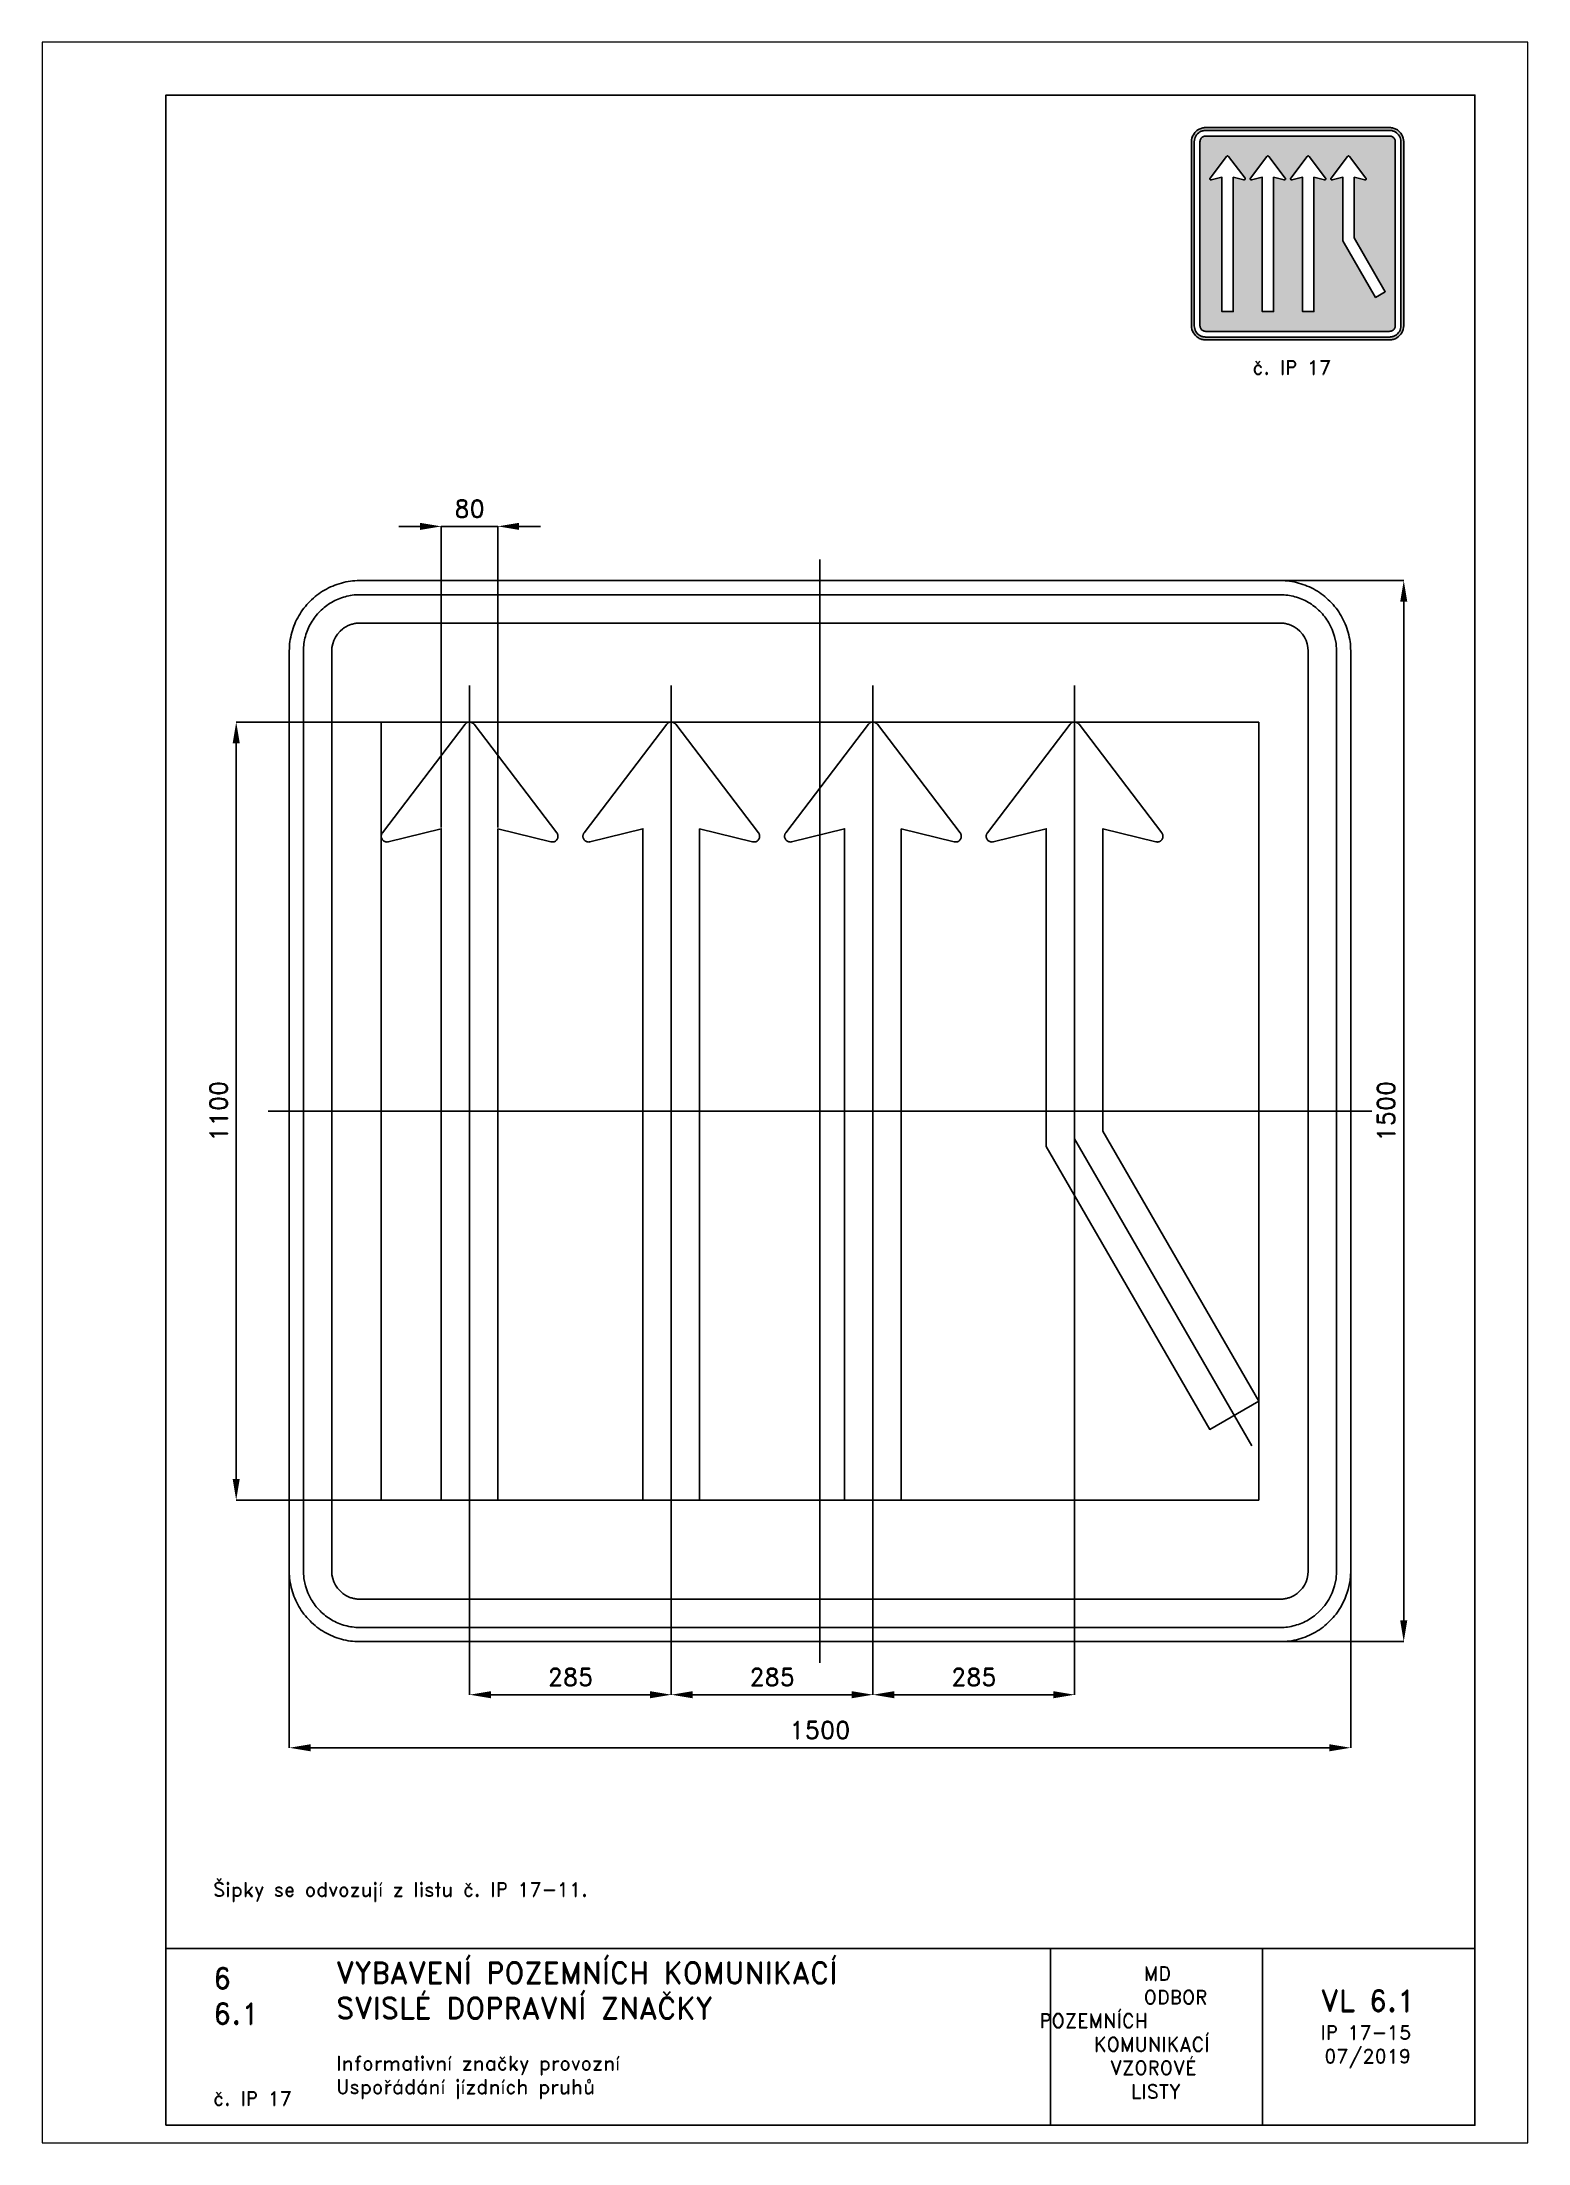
# Paper-space layout 'IP 17-15' of a CAD drawing. Header units: millimetres. Extents: x 0 to 210, y 0 to 297.
# The model-space entities are those that its viewports show. They can reach past a viewport. Long polylines and large blocks are cut down to what shows.
import ezdxf

# ---------------------------------------------------------------- set-up
doc = ezdxf.new("R2010")
doc.units = ezdxf.units.MM
doc.header["$LTSCALE"] = 5
doc.linetypes.add('ČERCHOVANÁX2', pattern=[2, 1, -0.5, 0, -0.5])
doc.linetypes.add('ČÁRKOVANÁX2', pattern=[1.5, 1, -0.5])
for name, color, linetype in [('Kóty', 2, 'Continuous'), ('Rozpiska', 7, 'Continuous'), ('Značka', 7, 'Continuous')]:
    doc.layers.add(name, color=color, linetype=linetype)
doc.layers.add('Rámeček', color=6, linetype='Continuous', plot=False)
doc.styles.get("Standard").update_dxf_attribs({"font": 'romand.shx', "height": 25})
doc.dimstyles.get("Standard").update_dxf_attribs({"dimtxt": 25, "dimasz": 30, "dimexe": 0.18, "dimexo": 0.0625, "dimgap": 12.5, "dimtad": 1, "dimdec": 0, "dimzin": 0, "dimdsep": 46, "dimtxsty": 'Standard', "dimcen": 0.09, "dimadec": 0, "dimazin": 0, "dimtfac": 1, "dimtdec": 0, "dimtofl": 0, "dimtmove": 0, "dimatfit": 3, "dimfxl": 1, "dimtolj": 1, "dimtzin": 0, "dimarcsym": 0})

psp = doc.layouts.new('IP 17-15')

# ---------------------------------------------------------------- texts
at = {"layer": 'Rozpiska', "color": 7, "attachment_point": 1}
for s, width, gutter_width, heights, insert, char_height in [('\\pi8.61905;č. IP 17', 30, 125, [0], (162.44, 252), 2), ('\\P{\\H1.83333x; }\\PŠipky se odvozují z listu č. IP 17-11.{\\H1.84127x; }', 155.5011, 100, [0], (24.17, 43.49), 2), ('6', 149.0422, 100, [0], (24.17, 24.77), 3), ('{\\C6;VYBAVENÍ POZEMNÍCH KOMUNIKACÍ\\P}SVISLÉ DOPRAVNÍ ZNAČKY{\\H1.34524x; }', 149.0422, 100, [0], (41.56, 25.56), 3), ('\\pi14.7414;{\\C6;MD\\P\\pi2.36044;}ODBOR POZEMNÍCH{\\H1.57143x; }\\P\\pi7.69378;KOMUNIKACÍ{\\H1.5x; }\\P\\pi9.97949;{\\C6;VZOROVÉ\\H1.47619x; \\H0.67742x;\\P\\pi12.93187;LISTY\\H1.26984x; }', 33.1018, 100, [0], (140.95, 24.95), 2), ('\\pi1.03113;{\\H1.5x;\\C6;VL 6.1\\P\\pi0.98347;\\H0.66667x;IP 17-15\\H1.66666x; \\H0.6x;\\P\\pi1.5549;07/2019\\H1.80159x; }', 16.0623, 100, [0], (179.66, 21.61), 2), ('6.1', 149.0422, 100, [0], (24.17, 19.78), 3), ('{\\C6;Informativní značky provozní\\P}Uspořádání jízdních pruhů{\\H1.83333x; }', 149.0422, 100, [0], (41.56, 12.29), 2), ('{\\C6;č. IP 17}', 18.3305, 100, [2.67], (24.18, 7.3), 2)]:
    psp.add_mtext_dynamic_manual_height_columns(s, width=width, gutter_width=gutter_width, heights=heights, dxfattribs=dict(at, insert=insert, char_height=char_height))

msp = doc.modelspace()

# ---------------------------------------------------------------- blocks, each defined once
blk = doc.blocks.new('*D0')
at = {"layer": 'Defpoints', "color": 0, "transparency": 16777216}
for p in [(-750, -507.4), (750, -603.9), (750, -900)]:
    blk.add_point(p, dxfattribs=at)
at = {"layer": 'Kóty', "color": 0, "lineweight": -2, "transparency": 16777216}
for p, q in [((-750, -507.5), (-750, -900.2)), ((750, -603.9), (750, -900.2)), ((-720, -900), (720, -900))]:
    blk.add_line(p, q, dxfattribs=at)
at = {"layer": 'Kóty', "color": 0, "transparency": 16777216}
for points in [[(-720, -895), (-720, -905), (-750, -900)], [(720, -895), (720, -905), (750, -900)]]:
    blk.add_solid(points, dxfattribs=at)
at = {"layer": 'Kóty', "color": 0, "transparency": 16777216, "insert": (0, -875), "char_height": 25, "attachment_point": 5}
blk.add_mtext('\\A1;1500', dxfattribs=at)
blk = doc.blocks.new('*D1')
at = {"layer": 'Defpoints', "color": 0, "transparency": 16777216}
for p in [(626.7, 750), (650, -750), (825, -750)]:
    blk.add_point(p, dxfattribs=at)
at = {"layer": 'Kóty', "color": 0, "lineweight": -2, "transparency": 16777216}
for p, q in [((626.7, 750), (825.2, 750)), ((825, 720), (825, -720)), ((650.1, -750), (825.2, -750))]:
    blk.add_line(p, q, dxfattribs=at)
at = {"layer": 'Kóty', "color": 0, "transparency": 16777216}
for points in [[(820, 720), (830, 720), (825, 750)], [(820, -720), (830, -720), (825, -750)]]:
    blk.add_solid(points, dxfattribs=at)
at = {"layer": 'Kóty', "color": 0, "transparency": 16777216, "insert": (800, 0), "char_height": 25, "attachment_point": 5, "rotation": 90}
blk.add_mtext('\\A1;1500', dxfattribs=at)
blk = doc.blocks.new('*D2')
at = {"layer": 'Defpoints', "color": 0, "transparency": 16777216}
for p in [(-620.04, 550), (-825, -550), (-620.04, -550)]:
    blk.add_point(p, dxfattribs=at)
at = {"layer": 'Kóty', "color": 0, "lineweight": -2, "transparency": 16777216}
for p, q in [((-620.1025, 550), (-825.18, 550)), ((-825, 520), (-825, -520)), ((-620.1025, -550), (-825.18, -550))]:
    blk.add_line(p, q, dxfattribs=at)
at = {"layer": 'Kóty', "color": 0, "transparency": 16777216}
for points in [[(-830, 520), (-820, 520), (-825, 550)], [(-830, -520), (-820, -520), (-825, -550)]]:
    blk.add_solid(points, dxfattribs=at)
at = {"layer": 'Kóty', "color": 0, "transparency": 16777216, "insert": (-850, 0), "char_height": 25, "attachment_point": 5, "rotation": 90}
blk.add_mtext('\\A1;1100', dxfattribs=at)
blk = doc.blocks.new('*D3')
at = {"layer": 'Defpoints', "color": 0, "transparency": 16777216}
for p in [(-455.2, 826.6), (-535.2, 400.8), (-455.2, 400.8)]:
    blk.add_point(p, dxfattribs=at)
at = {"layer": 'Kóty', "color": 0, "lineweight": -2, "transparency": 16777216}
for p, q in [((-565.2, 826.6), (-595.2, 826.6)), ((-535.2, 400.9), (-535.2, 826.8)), ((-455.2, 400.9), (-455.2, 826.8)), ((-425.2, 826.6), (-395.2, 826.6))]:
    blk.add_line(p, q, dxfattribs=at)
at = {"layer": 'Kóty', "color": 0, "transparency": 16777216}
for points in [[(-565.2, 831.6), (-565.2, 821.6), (-535.2, 826.6)], [(-425.2, 831.6), (-425.2, 821.6), (-455.2, 826.6)]]:
    blk.add_solid(points, dxfattribs=at)
at = {"layer": 'Kóty', "color": 0, "transparency": 16777216, "insert": (-495.2, 851.6), "char_height": 25, "attachment_point": 5}
blk.add_mtext('\\A1;80', dxfattribs=at)
blk = doc.blocks.new('*D4')
at = {"layer": 'Defpoints', "color": 0, "transparency": 16777216}
for p in [(-210.1, -598.5), (74.9, -598.4), (74.9, -825)]:
    blk.add_point(p, dxfattribs=at)
at = {"layer": 'Kóty', "color": 0, "lineweight": -2, "transparency": 16777216}
for p, q in [((-210.1, -598.6), (-210.1, -825.2)), ((74.9, -598.5), (74.9, -825.2)), ((-180.1, -825), (44.9, -825))]:
    blk.add_line(p, q, dxfattribs=at)
at = {"layer": 'Kóty', "color": 0, "transparency": 16777216}
for points in [[(-180.1, -820), (-180.1, -830), (-210.1, -825)], [(44.9, -820), (44.9, -830), (74.9, -825)]]:
    blk.add_solid(points, dxfattribs=at)
at = {"layer": 'Kóty', "color": 0, "transparency": 16777216, "insert": (-67.6, -800), "char_height": 25, "attachment_point": 5}
blk.add_mtext('\\A1;285', dxfattribs=at)
blk = doc.blocks.new('*D5')
at = {"layer": 'Defpoints', "color": 0, "transparency": 16777216}
for p in [(-495.1, -598.4), (-210.1, -598.6), (-210.1, -825)]:
    blk.add_point(p, dxfattribs=at)
at = {"layer": 'Kóty', "color": 0, "lineweight": -2, "transparency": 16777216}
for p, q in [((-495.1, -598.5), (-495.1, -825.2)), ((-210.1, -598.6), (-210.1, -825.2)), ((-465.1, -825), (-240.1, -825))]:
    blk.add_line(p, q, dxfattribs=at)
at = {"layer": 'Kóty', "color": 0, "transparency": 16777216}
for points in [[(-465.1, -820), (-465.1, -830), (-495.1, -825)], [(-240.1, -820), (-240.1, -830), (-210.1, -825)]]:
    blk.add_solid(points, dxfattribs=at)
at = {"layer": 'Kóty', "color": 0, "transparency": 16777216, "insert": (-352.6, -800), "char_height": 25, "attachment_point": 5}
blk.add_mtext('\\A1;285', dxfattribs=at)
blk = doc.blocks.new('*D6')
at = {"layer": 'Defpoints', "color": 0, "transparency": 16777216}
for p in [(74.9, -598.5), (359.9, -598.5), (359.9, -825)]:
    blk.add_point(p, dxfattribs=at)
at = {"layer": 'Kóty', "color": 0, "lineweight": -2, "transparency": 16777216}
for p, q in [((74.9, -598.5), (74.9, -825.2)), ((359.9, -598.5), (359.9, -825.2)), ((104.9, -825), (329.9, -825))]:
    blk.add_line(p, q, dxfattribs=at)
at = {"layer": 'Kóty', "color": 0, "transparency": 16777216}
for points in [[(104.9, -820), (104.9, -830), (74.9, -825)], [(329.9, -820), (329.9, -830), (359.9, -825)]]:
    blk.add_solid(points, dxfattribs=at)
at = {"layer": 'Kóty', "color": 0, "transparency": 16777216, "insert": (217.4, -800), "char_height": 25, "attachment_point": 5}
blk.add_mtext('\\A1;285', dxfattribs=at)

# ---------------------------------------------------------------- dimensions: what is measured, and where the dimension line sits
at = {"layer": 'Kóty'}
for base, p1, p2, picture, middle in [((-455.161, 826.60727), (-535.161, 400.81727), (-455.161, 400.81727), '*D3', (-495.161, 851.60727)), ((-210.145, -825), (-495.145, -598.39273), (-210.145, -598.58023), '*D5', (-352.645, -800)), ((74.855, -825), (-210.145, -598.51773), (74.855, -598.39273), '*D4', (-67.645, -800)), ((359.855, -825), (74.855, -598.45523), (359.855, -598.45523), '*D6', (217.355, -800))]:
    dim = msp.add_linear_dim(base=base, p1=p1, p2=p2, dimstyle='Standard', dxfattribs=at)
    dim.commit()
    dim.dimension.update_dxf_attribs({"geometry": picture, "text_midpoint": middle})
for base, p1, p2, picture, middle in [((825, -750), (626.65279, 750), (650, -750), '*D1', (800, 0)), ((-825, -550), (-620.04, 550), (-620.04, -550), '*D2', (-850, 0))]:
    dim = msp.add_linear_dim(base=base, p1=p1, p2=p2, angle=90, dimstyle='Standard', dxfattribs=at)
    dim.commit()
    dim.dimension.update_dxf_attribs({"geometry": picture, "text_midpoint": middle})
dim = msp.add_linear_dim(base=(750, -900), p1=(-750, -507.4144), p2=(750, -603.8615), text='1500', dimstyle='Standard', dxfattribs=at)
dim.commit()
dim.dimension.update_dxf_attribs({"geometry": '*D0', "text_midpoint": (0, -875)})

# ---------------------------------------------------------------- linework, layer by layer
at = {"layer": 'Kóty'}
msp.add_lwpolyline([(-535.161, 826.60727), (-455.161, 826.60727)], dxfattribs=at)
at = {"layer": 'Značka', "color": 6, "linetype": 'ČERCHOVANÁX2', "ltscale": 5}
msp.add_line((359.855, -39.28203), (610.42341, -473.27925), dxfattribs=at)
for points in [[(0, -780), (0, 780)], [(-495.145, -598.39273), (-495.145, 601.60727)], [(-210.145, -598.39273), (-210.145, 601.60727)], [(74.855, -598.39273), (74.855, 601.60727)], [(359.855, -598.39273), (359.855, 601.60727)], [(780, 0), (-780, 0)]]:
    msp.add_lwpolyline(points, dxfattribs=at)
at = {"layer": 'Značka', "color": 5}
for points in [[(-650, -750), (-650.39, -749.99883), (-650.79, -749.99692, -0.032183), (-663.7, -749.09245, -0.0354395), (-676.39, -746.45574, -0.036257), (-688.66, -742.3068, -0.0344302), (-700.23, -736.4713, -0.0337135), (-711, -729.2849, -0.034097), (-720.71, -720.7107, -0.0342145), (-729.29, -711.0064, -0.0342268), (-736.47, -700.2266, -0.0340428), (-742.27, -688.6512, -0.0334252), (-746.46, -676.3873, -0.0341747), (-749.14, -663.6918, -0.0367361), (-750, -650.785), (-750, -650.393), (-750, -650), (-750, 650), (-750, 650.39), (-750, 650.79, -0.0321975), (-749.09, 663.7, -0.0354674), (-746.46, 676.39, -0.0363203), (-742.31, 688.66, -0.0344709), (-736.47, 700.23, -0.0337211), (-729.29, 711, -0.0340992), (-720.71, 720.71, -0.0342018), (-711.01, 729.29, -0.0342246), (-700.23, 736.47, -0.0340515), (-688.65, 742.27, -0.0334153), (-676.39, 746.46, -0.0341236), (-663.69, 749.14, -0.0367442), (-650.79, 750), (-650.39, 750), (-650, 750), (650, 750), (650.39, 750), (650.79, 750, -0.0321821), (663.7, 749.09, -0.0354474), (676.39, 746.46, -0.0362719), (688.66, 742.31, -0.0344334), (700.23, 736.47, -0.0337229), (711, 729.28, -0.0340912), (720.71, 720.71, -0.0342207), (729.29, 711.01, -0.0342246), (736.47, 700.23, -0.0340384), (742.27, 688.65, -0.0334249), (746.46, 676.39, -0.034173), (749.14, 663.69, -0.0367364), (750, 650.79), (750, 650.39), (750, 650), (750, -650), (750, -650.393), (750, -650.785), (749.09, -663.6978), (746.46, -676.3873), (742.31, -688.6591), (736.47, -700.2266), (729.28, -711.0042, -0.0341063), (720.71, -720.7107, -0.0342027), (711.01, -729.2931, -0.034227), (700.23, -736.4713, -0.0340442), (688.65, -742.2651, -0.0334113), (676.39, -746.45574, -0.0341218), (663.69, -749.13547, -0.0367434), (650.79, -749.99692), (650.39, -749.99892), (650, -750), (-650, -750)], [(-650, -730), (-650.31, -729.9991), (-650.63, -729.9975, -0.0321839), (-660.96, -729.274, -0.035448), (-671.11, -727.1646, -0.0362817), (-680.93, -723.8454, -0.0344216), (-690.18, -719.1771, -0.0337453), (-698.8, -713.4279, -0.0341022), (-706.57, -706.5685, -0.034186), (-713.43, -698.8051, -0.0342028), (-719.18, -690.1812), (-723.81, -680.921), (-727.16, -671.1098), (-729.31, -660.9534), (-730, -650.628), (-730, -650.314), (-730, -650), (-730, 650), (-730, 650.31), (-730, 650.63, -0.0321794), (-729.27, 660.96, -0.0354889), (-727.16, 671.11, -0.0362814), (-723.85, 680.93, -0.0344198), (-719.18, 690.18, -0.033728), (-713.43, 698.8, -0.0340731), (-706.57, 706.57, -0.0342387), (-698.81, 713.43, -0.0341991), (-690.18, 719.18, -0.0340344), (-680.92, 723.81, -0.0334143), (-671.11, 727.16, -0.0341236), (-660.95, 729.31, -0.0367402), (-650.63, 730), (-650.31, 730), (-650, 730), (650, 730), (650.31, 730), (650.63, 730, -0.032183), (660.96, 729.27, -0.0354467), (671.11, 727.16, -0.0362744), (680.93, 723.85, -0.0344144), (690.18, 719.18, -0.033745), (698.8, 713.43, -0.0340968), (706.57, 706.57, -0.0341871), (713.43, 698.81, -0.0342063), (719.18, 690.18), (723.81, 680.92), (727.16, 671.11), (729.31, 660.95), (730, 650.63), (730, 650.31), (730, 650), (730, -650), (730, -650.314), (730, -650.628), (729.27, -660.9582), (727.16, -671.1098), (723.85, -680.9273), (719.18, -690.1812), (713.43, -698.8034), (706.57, -706.5685), (698.81, -713.4345, -0.0342057), (690.18, -719.1771, -0.0340314), (680.92, -723.8121, -0.0334215), (671.11, -727.1646, -0.0341218), (660.95, -729.3084, -0.0367439), (650.63, -729.9975), (650.31, -729.9991), (650, -730), (-650, -730)], [(-650, -690), (650, -690), (650.16, -689.9995), (650.31, -689.9988, 0.0321848), (655.48, -689.637, 0.0354594), (660.55, -688.5823, 0.0362767), (665.46, -686.9227), (670.09, -684.5885), (674.4, -681.714), (678.28, -678.2843), (681.72, -674.4026), (684.59, -670.0906), (686.91, -665.4605), (688.58, -660.5549), (689.65, -655.4767), (690, -650.314), (690, -650.157), (690, -650), (690, 650), (690, 650.16), (690, 650.31), (689.64, 655.48), (688.58, 660.55), (686.92, 665.46), (684.59, 670.09), (681.71, 674.4), (678.28, 678.28), (674.4, 681.72), (670.09, 684.59), (665.46, 686.91, 0.0334086), (660.55, 688.58, 0.0341855), (655.48, 689.65, 0.0367465), (650.31, 690), (650.16, 690), (650, 690), (-650, 690), (-650.16, 690), (-650.31, 690, 0.0321848), (-655.48, 689.64, 0.0354579), (-660.55, 688.58, 0.0362712), (-665.46, 686.92, 0.0343823), (-670.09, 684.59, 0.0336505), (-674.4, 681.71), (-678.28, 678.28), (-681.72, 674.4), (-684.59, 670.09), (-686.91, 665.46), (-688.58, 660.55), (-689.65, 655.48), (-690, 650.31), (-690, 650.16), (-690, 650), (-690, -650), (-690, -650.157), (-690, -650.314), (-689.64, -655.4791), (-688.58, -660.5549), (-686.92, -665.4636), (-684.59, -670.0906), (-681.71, -674.4017), (-678.28, -678.2843), (-674.4, -681.7172), (-670.09, -684.5885), (-665.46, -686.9061, 0.0334044), (-660.55, -688.5823, 0.0341611), (-655.48, -689.6542, 0.0367494), (-650.31, -689.9988), (-650.16, -689.9996), (-650, -690)]]:
    msp.add_lwpolyline(points, format="xyb", dxfattribs=at)
for points in [[(-455.15, 399.2), (-455.15, -550), (-535.14, -550), (-535.14, 375.2), (-535.16, 375.2), (-535.16, 399.2), (-610.12, 380.66), (-610.21, 380.63), (-610.31, 380.61), (-610.53, 380.57), (-610.76, 380.53), (-611.8, 380.42), (-612.85, 380.46), (-613.88, 380.63), (-614.88, 380.94), (-615.83, 381.37), (-616.72, 381.93), (-617.53, 382.59), (-618.24, 383.36), (-618.85, 384.21), (-619.34, 385.14), (-619.71, 386.12), (-619.72, 386.17), (-619.74, 386.22), (-619.79, 386.43), (-619.84, 386.63), (-619.89, 386.89), (-619.94, 387.14), (-619.98, 387.4), (-620.01, 387.66), (-620.03, 387.92), (-620.04, 388.18), (-620.05, 388.45), (-620.04, 388.71), (-620.03, 388.97), (-620, 389.23), (-619.97, 389.49), (-619.93, 389.75), (-619.89, 390.01), (-619.83, 390.26), (-619.77, 390.52), (-619.69, 390.77), (-619.61, 391.02), (-619.52, 391.26), (-619.43, 391.51), (-619.32, 391.75), (-619.24, 391.94), (-619.14, 392.13), (-619.12, 392.18), (-619.09, 392.22), (-618.53, 393.1), (-618.47, 393.18), (-618.41, 393.27), (-501.52, 546.84), (-501.47, 546.92), (-501.41, 546.99), (-500.83, 547.65), (-500.17, 548.23), (-499.32, 548.84), (-498.38, 549.32), (-497.4, 549.68), (-496.38, 549.9), (-495.34, 550), (-494.29, 549.95), (-493.26, 549.77), (-492.26, 549.45), (-491.32, 549.01), (-490.43, 548.45), (-489.63, 547.78), (-488.92, 547.01), (-488.86, 546.92), (-488.79, 546.84), (-371.91, 393.27), (-371.85, 393.19), (-371.8, 393.11), (-371.67, 392.93), (-371.54, 392.73), (-371.03, 391.82), (-371.01, 391.78), (-370.99, 391.73), (-370.9, 391.54), (-370.82, 391.34), (-370.73, 391.09), (-370.65, 390.84), (-370.57, 390.59), (-370.51, 390.34), (-370.45, 390.09), (-370.4, 389.83), (-370.35, 389.58), (-370.32, 389.32), (-370.3, 389.06), (-370.29, 388.79), (-370.28, 388.53), (-370.28, 388.27), (-370.28, 388.01), (-370.3, 387.74), (-370.33, 387.48), (-370.37, 387.22), (-370.41, 386.96), (-370.46, 386.7), (-370.52, 386.45), (-370.59, 386.2), (-370.67, 385.95), (-370.75, 385.7), (-370.84, 385.46), (-370.95, 385.22), (-371.06, 384.98), (-371.17, 384.74), (-371.3, 384.51), (-371.43, 384.28), (-371.54, 384.11), (-371.65, 383.93), (-371.68, 383.89), (-371.71, 383.84), (-372.37, 383.03), (-373.12, 382.3), (-373.97, 381.68), (-374.88, 381.17), (-375.86, 380.8), (-376.87, 380.54), (-377.91, 380.43), (-378.96, 380.44), (-379.99, 380.61), (-380.1, 380.63), (-380.2, 380.66), (-455.15, 399.2)], [(-170.15, 399.2), (-170.15, -550), (-250.15, -550), (-250.15, 375.2), (-250.17, 375.2), (-250.17, 399.2), (-325.13, 380.66), (-325.22, 380.63), (-325.31, 380.61), (-325.54, 380.57), (-325.77, 380.53), (-326.81, 380.42), (-327.86, 380.46), (-328.89, 380.63), (-329.89, 380.94), (-330.84, 381.37), (-331.73, 381.93), (-332.54, 382.59), (-333.25, 383.36), (-333.86, 384.21), (-334.35, 385.14), (-334.72, 386.12), (-334.73, 386.17), (-334.74, 386.22), (-334.8, 386.43), (-334.85, 386.63), (-334.9, 386.89), (-334.95, 387.14), (-334.99, 387.4), (-335.02, 387.66), (-335.04, 387.92), (-335.05, 388.18), (-335.05, 388.45), (-335.05, 388.71), (-335.03, 388.97), (-335.01, 389.23), (-334.98, 389.49), (-334.94, 389.75), (-334.9, 390.01), (-334.84, 390.26), (-334.77, 390.52), (-334.7, 390.77), (-334.62, 391.02), (-334.53, 391.26), (-334.43, 391.51), (-334.33, 391.75), (-334.24, 391.94), (-334.15, 392.13), (-334.12, 392.18), (-334.1, 392.22), (-333.54, 393.1), (-333.48, 393.18), (-333.42, 393.27), (-216.53, 546.84), (-216.47, 546.92), (-216.42, 546.99), (-215.83, 547.65), (-215.18, 548.23), (-214.32, 548.84), (-213.39, 549.32), (-212.41, 549.68), (-211.39, 549.9), (-210.35, 550), (-209.3, 549.95), (-208.27, 549.77), (-207.27, 549.45), (-206.32, 549.01), (-205.44, 548.45), (-204.63, 547.78), (-203.93, 547.01), (-203.87, 546.92), (-203.8, 546.84), (-86.92, 393.27), (-86.86, 393.19), (-86.8, 393.11), (-86.67, 392.93), (-86.54, 392.73), (-86.04, 391.82), (-86.02, 391.78), (-85.99, 391.73), (-85.91, 391.54), (-85.83, 391.34), (-85.74, 391.09), (-85.66, 390.84), (-85.58, 390.59), (-85.51, 390.34), (-85.45, 390.09), (-85.4, 389.83), (-85.36, 389.58), (-85.33, 389.32), (-85.31, 389.06), (-85.29, 388.79), (-85.28, 388.53), (-85.28, 388.27), (-85.29, 388.01), (-85.31, 387.74), (-85.34, 387.48), (-85.37, 387.22), (-85.42, 386.96), (-85.47, 386.7), (-85.53, 386.45), (-85.6, 386.2), (-85.67, 385.95), (-85.76, 385.7), (-85.85, 385.46), (-85.95, 385.22), (-86.06, 384.98), (-86.18, 384.74), (-86.3, 384.51), (-86.44, 384.28), (-86.55, 384.11), (-86.66, 383.93), (-86.69, 383.89), (-86.72, 383.84), (-87.38, 383.03), (-88.13, 382.3), (-88.97, 381.68), (-89.89, 381.17), (-90.86, 380.8), (-91.88, 380.54), (-92.92, 380.43), (-93.97, 380.44), (-95, 380.61), (-95.1, 380.63), (-95.21, 380.66), (-170.15, 399.2)], [(114.84, 399.2), (114.84, -550), (34.84, -550), (34.84, 375.2), (34.83, 375.2), (34.83, 399.2), (-40.14, 380.66), (-40.23, 380.63), (-40.32, 380.61), (-40.55, 380.57), (-40.77, 380.53), (-41.82, 380.42), (-42.86, 380.46), (-43.9, 380.63), (-44.89, 380.94), (-45.85, 381.37), (-46.73, 381.93), (-47.54, 382.59), (-48.25, 383.36), (-48.87, 384.21), (-49.35, 385.14), (-49.72, 386.12), (-49.74, 386.17), (-49.75, 386.22), (-49.81, 386.43), (-49.86, 386.63), (-49.91, 386.89), (-49.95, 387.14), (-49.99, 387.4), (-50.02, 387.66), (-50.05, 387.92), (-50.06, 388.18), (-50.06, 388.45), (-50.05, 388.71), (-50.04, 388.97), (-50.02, 389.23), (-49.99, 389.49), (-49.95, 389.75), (-49.9, 390.01), (-49.85, 390.26), (-49.78, 390.52), (-49.71, 390.77), (-49.63, 391.02), (-49.54, 391.26), (-49.44, 391.51), (-49.34, 391.75), (-49.25, 391.94), (-49.16, 392.13), (-49.13, 392.18), (-49.11, 392.22), (-48.55, 393.1), (-48.49, 393.18), (-48.42, 393.27), (68.46, 546.84), (68.52, 546.92), (68.58, 546.99), (69.16, 547.65), (69.82, 548.23), (70.67, 548.84), (71.6, 549.32), (72.58, 549.68), (73.61, 549.9), (74.65, 550), (75.69, 549.95), (76.72, 549.77), (77.72, 549.45), (78.67, 549.01), (79.55, 548.45), (80.36, 547.78), (81.06, 547.01), (81.13, 546.92), (81.19, 546.84), (198.08, 393.27), (198.13, 393.19), (198.19, 393.11), (198.32, 392.93), (198.45, 392.73), (198.96, 391.82), (198.98, 391.78), (199, 391.73), (199.08, 391.54), (199.16, 391.34), (199.25, 391.09), (199.33, 390.84), (199.41, 390.59), (199.48, 390.34), (199.54, 390.09), (199.59, 389.83), (199.63, 389.58), (199.66, 389.32), (199.69, 389.06), (199.7, 388.79), (199.71, 388.53), (199.71, 388.27), (199.7, 388.01), (199.68, 387.74), (199.66, 387.48), (199.62, 387.22), (199.58, 386.96), (199.52, 386.7), (199.46, 386.45), (199.4, 386.2), (199.32, 385.95), (199.23, 385.7), (199.14, 385.46), (199.04, 385.22), (198.93, 384.98), (198.81, 384.74), (198.69, 384.51), (198.56, 384.28), (198.45, 384.11), (198.33, 383.93), (198.3, 383.89), (198.27, 383.84), (197.62, 383.03), (196.86, 382.3), (196.02, 381.68), (195.1, 381.17), (194.13, 380.8), (193.11, 380.54), (192.07, 380.43), (191.02, 380.44), (189.99, 380.61), (189.89, 380.63), (189.79, 380.66), (114.84, 399.2)], [(319.84, -50.013), (550.76, -449.991), (620.04, -409.992), (399.83, -28.577), (399.83, 399.2), (474.78, 380.66), (474.88, 380.63), (474.98, 380.61), (475.03, 380.6), (475.09, 380.59), (475.29, 380.55), (475.5, 380.51), (475.76, 380.47), (476.02, 380.44), (476.28, 380.43), (476.54, 380.42), (476.8, 380.42), (477.06, 380.43), (477.33, 380.45), (477.59, 380.47), (477.85, 380.5), (478.11, 380.54), (478.36, 380.6), (478.62, 380.66), (478.87, 380.73), (479.12, 380.8), (479.37, 380.89), (479.61, 380.97), (479.86, 381.07), (480.1, 381.17), (480.33, 381.29), (480.56, 381.41), (480.79, 381.55), (481.01, 381.68), (481.23, 381.83), (481.44, 381.98), (481.65, 382.14), (481.86, 382.3), (482.06, 382.48), (482.25, 382.66), (482.43, 382.84), (482.61, 383.03), (482.78, 383.23), (482.95, 383.43), (483.11, 383.63), (483.27, 383.84), (483.41, 384.06), (483.55, 384.28), (483.68, 384.51), (483.8, 384.74), (483.92, 384.98), (484.03, 385.22), (484.13, 385.46), (484.23, 385.7), (484.31, 385.95), (484.39, 386.2), (484.46, 386.45), (484.51, 386.7), (484.57, 386.96), (484.61, 387.22), (484.65, 387.48), (484.68, 387.74), (484.69, 388.01), (484.7, 388.27), (484.7, 388.53), (484.69, 388.79), (484.68, 389.06), (484.66, 389.32), (484.62, 389.58), (484.58, 389.83), (484.53, 390.09), (484.47, 390.34), (484.4, 390.59), (484.33, 390.84), (484.24, 391.09), (484.15, 391.34), (484.06, 391.58), (483.95, 391.82), (483.83, 392.06), (483.71, 392.29), (483.61, 392.47), (483.5, 392.65), (483.47, 392.69), (483.44, 392.73), (483.31, 392.93), (483.18, 393.11), (483.12, 393.19), (483.07, 393.27), (366.18, 546.84), (366.12, 546.92), (366.05, 547.01), (365.35, 547.78), (364.55, 548.45), (363.66, 549.01), (362.71, 549.45), (361.72, 549.77), (360.69, 549.95), (359.64, 550), (358.6, 549.9), (357.58, 549.68), (356.59, 549.32), (355.66, 548.84), (354.81, 548.23), (354.15, 547.65), (353.57, 546.99), (353.51, 546.92), (353.45, 546.84), (236.57, 393.27), (236.51, 393.18), (236.44, 393.1), (236.41, 393.06), (236.38, 393.02), (236.26, 392.85), (236.15, 392.67), (236.01, 392.45), (235.89, 392.22), (235.77, 391.99), (235.65, 391.75), (235.55, 391.51), (235.46, 391.26), (235.37, 391.02), (235.28, 390.77), (235.21, 390.52), (235.15, 390.26), (235.09, 390.01), (235.04, 389.75), (235.01, 389.49), (234.98, 389.23), (234.95, 388.97), (234.94, 388.71), (234.93, 388.45), (234.94, 388.18), (234.95, 387.92), (234.97, 387.66), (235, 387.4), (235.04, 387.14), (235.08, 386.89), (235.14, 386.63), (235.2, 386.38), (235.27, 386.12), (235.35, 385.87), (235.44, 385.63), (235.53, 385.38), (235.64, 385.14), (235.75, 384.91), (235.87, 384.67), (235.97, 384.49), (236.07, 384.3), (236.1, 384.26), (236.13, 384.21), (236.74, 383.36), (237.45, 382.59), (238.26, 381.93), (239.14, 381.37), (240.1, 380.94), (241.1, 380.63), (242.13, 380.46), (243.18, 380.42), (244.22, 380.53), (244.45, 380.57), (244.67, 380.61), (244.76, 380.63), (244.86, 380.66), (319.82, 399.2), (319.82, 375.2), (319.84, 375.2), (319.84, -50.013)]]:
    msp.add_lwpolyline(points, dxfattribs=at)
at = {"layer": 'Značka', "color": 6, "linetype": 'ČÁRKOVANÁX2', "ltscale": 2.5}
msp.add_lwpolyline([(-620.04, -550), (-620.04, 550), (620.04, 550), (620.04, -550), (-620.04, -550)], dxfattribs=at)

msp.set_redraw_order([(e.dxf.handle, doc.entitydb.next_handle()) for e in msp.query("TEXT MTEXT ATTDEF DIMENSION ARC_DIMENSION")])  # texts and dimensions are drawn at this point

# ---------------------------------------------------------------- hatches: boundary and pattern name
at = {"layer": 'Značka'}
h = psp.add_hatch(color=170, dxfattribs=at)
h.dxf.hatch_style = 1
h.paths.add_polyline_path([(174.04, 277.88), (174.04, 258.9), (172.44, 258.9), (172.44, 277.4), (172.44, 277.4), (172.44, 277.88), (170.94, 277.51), (170.94, 277.51), (170.94, 277.51), (170.93, 277.51), (170.93, 277.51), (170.91, 277.51), (170.89, 277.51), (170.87, 277.51), (170.85, 277.52), (170.83, 277.53), (170.81, 277.54), (170.79, 277.55), (170.78, 277.57), (170.77, 277.58), (170.76, 277.6), (170.75, 277.62), (170.75, 277.62), (170.75, 277.62), (170.75, 277.63), (170.75, 277.63), (170.75, 277.64), (170.74, 277.64), (170.74, 277.65), (170.74, 277.65), (170.74, 277.66), (170.74, 277.66), (170.74, 277.67), (170.74, 277.67), (170.74, 277.68), (170.74, 277.68), (170.74, 277.69), (170.74, 277.69), (170.75, 277.7), (170.75, 277.71), (170.75, 277.71), (170.75, 277.72), (170.75, 277.72), (170.75, 277.73), (170.75, 277.73), (170.76, 277.73), (170.76, 277.74), (170.76, 277.74), (170.76, 277.74), (170.76, 277.74), (170.77, 277.76), (170.77, 277.76), (170.77, 277.77), (173.11, 280.84), (173.11, 280.84), (173.11, 280.84), (173.13, 280.85), (173.14, 280.86), (173.16, 280.88), (173.18, 280.89), (173.2, 280.89), (173.22, 280.9), (173.24, 280.9), (173.26, 280.9), (173.28, 280.9), (173.3, 280.89), (173.32, 280.88), (173.33, 280.87), (173.35, 280.86), (173.36, 280.84), (173.37, 280.84), (173.37, 280.84), (175.7, 277.77), (175.71, 277.76), (175.71, 277.76), (175.71, 277.76), (175.71, 277.75), (175.72, 277.74), (175.72, 277.74), (175.72, 277.73), (175.73, 277.73), (175.73, 277.73), (175.73, 277.72), (175.73, 277.72), (175.73, 277.71), (175.73, 277.71), (175.73, 277.7), (175.74, 277.7), (175.74, 277.69), (175.74, 277.69), (175.74, 277.68), (175.74, 277.68), (175.74, 277.67), (175.74, 277.67), (175.74, 277.66), (175.74, 277.65), (175.74, 277.65), (175.74, 277.64), (175.73, 277.64), (175.73, 277.63), (175.73, 277.63), (175.73, 277.62), (175.73, 277.62), (175.73, 277.61), (175.73, 277.61), (175.72, 277.6), (175.72, 277.6), (175.72, 277.59), (175.72, 277.59), (175.71, 277.59), (175.71, 277.58), (175.71, 277.58), (175.71, 277.58), (175.71, 277.58), (175.7, 277.56), (175.68, 277.55), (175.66, 277.53), (175.65, 277.52), (175.63, 277.52), (175.61, 277.51), (175.58, 277.51), (175.56, 277.51), (175.54, 277.51), (175.54, 277.51), (175.54, 277.51)], flags=0)
h.paths.add_polyline_path([(168.34, 277.88), (168.34, 258.9), (166.74, 258.9), (166.74, 277.4), (166.74, 277.4), (166.74, 277.88), (165.24, 277.51), (165.24, 277.51), (165.24, 277.51), (165.23, 277.51), (165.23, 277.51), (165.21, 277.51), (165.19, 277.51), (165.17, 277.51), (165.15, 277.52), (165.13, 277.53), (165.11, 277.54), (165.09, 277.55), (165.08, 277.57), (165.07, 277.58), (165.06, 277.6), (165.05, 277.62), (165.05, 277.62), (165.05, 277.62), (165.05, 277.63), (165.05, 277.63), (165.05, 277.64), (165.04, 277.64), (165.04, 277.65), (165.04, 277.65), (165.04, 277.66), (165.04, 277.66), (165.04, 277.67), (165.04, 277.67), (165.04, 277.68), (165.04, 277.68), (165.04, 277.69), (165.04, 277.69), (165.05, 277.7), (165.05, 277.71), (165.05, 277.71), (165.05, 277.72), (165.05, 277.72), (165.05, 277.73), (165.05, 277.73), (165.06, 277.73), (165.06, 277.74), (165.06, 277.74), (165.06, 277.74), (165.06, 277.74), (165.07, 277.76), (165.07, 277.76), (165.08, 277.77), (167.41, 280.84), (167.41, 280.84), (167.42, 280.84), (167.43, 280.85), (167.44, 280.86), (167.46, 280.88), (167.48, 280.89), (167.5, 280.89), (167.52, 280.9), (167.54, 280.9), (167.56, 280.9), (167.58, 280.9), (167.6, 280.89), (167.62, 280.88), (167.63, 280.87), (167.65, 280.86), (167.66, 280.84), (167.67, 280.84), (167.67, 280.84), (170.01, 277.77), (170.01, 277.76), (170.01, 277.76), (170.01, 277.76), (170.01, 277.75), (170.02, 277.74), (170.02, 277.74), (170.02, 277.73), (170.03, 277.73), (170.03, 277.73), (170.03, 277.72), (170.03, 277.72), (170.03, 277.71), (170.03, 277.71), (170.03, 277.7), (170.04, 277.7), (170.04, 277.69), (170.04, 277.69), (170.04, 277.68), (170.04, 277.68), (170.04, 277.67), (170.04, 277.67), (170.04, 277.66), (170.04, 277.65), (170.04, 277.65), (170.04, 277.64), (170.04, 277.64), (170.03, 277.63), (170.03, 277.63), (170.03, 277.62), (170.03, 277.62), (170.03, 277.61), (170.03, 277.61), (170.02, 277.6), (170.02, 277.6), (170.02, 277.59), (170.02, 277.59), (170.01, 277.59), (170.01, 277.58), (170.01, 277.58), (170.01, 277.58), (170.01, 277.58), (170, 277.56), (169.98, 277.55), (169.96, 277.53), (169.95, 277.52), (169.93, 277.52), (169.91, 277.51), (169.89, 277.51), (169.86, 277.51), (169.84, 277.51), (169.84, 277.51), (169.84, 277.51)], flags=0)
h.paths.add_polyline_path([(179.74, 277.88), (179.74, 258.9), (178.14, 258.9), (178.14, 277.4), (178.14, 277.4), (178.14, 277.88), (176.64, 277.51), (176.64, 277.51), (176.64, 277.51), (176.63, 277.51), (176.63, 277.51), (176.61, 277.51), (176.59, 277.51), (176.57, 277.51), (176.55, 277.52), (176.53, 277.53), (176.51, 277.54), (176.49, 277.55), (176.48, 277.57), (176.47, 277.58), (176.46, 277.6), (176.45, 277.62), (176.45, 277.62), (176.45, 277.62), (176.45, 277.63), (176.45, 277.63), (176.45, 277.64), (176.44, 277.64), (176.44, 277.65), (176.44, 277.65), (176.44, 277.66), (176.44, 277.66), (176.44, 277.67), (176.44, 277.67), (176.44, 277.68), (176.44, 277.68), (176.44, 277.69), (176.44, 277.69), (176.45, 277.7), (176.45, 277.71), (176.45, 277.71), (176.45, 277.72), (176.45, 277.72), (176.45, 277.73), (176.45, 277.73), (176.46, 277.73), (176.46, 277.74), (176.46, 277.74), (176.46, 277.74), (176.46, 277.74), (176.47, 277.76), (176.47, 277.76), (176.47, 277.77), (178.81, 280.84), (178.81, 280.84), (178.81, 280.84), (178.83, 280.85), (178.84, 280.86), (178.86, 280.88), (178.88, 280.89), (178.89, 280.89), (178.92, 280.9), (178.94, 280.9), (178.96, 280.9), (178.98, 280.9), (179, 280.89), (179.02, 280.88), (179.03, 280.87), (179.05, 280.86), (179.06, 280.84), (179.07, 280.84), (179.07, 280.84), (181.4, 277.77), (181.41, 277.76), (181.41, 277.76), (181.41, 277.76), (181.41, 277.75), (181.42, 277.74), (181.42, 277.74), (181.42, 277.73), (181.42, 277.73), (181.43, 277.73), (181.43, 277.72), (181.43, 277.72), (181.43, 277.71), (181.43, 277.71), (181.43, 277.7), (181.44, 277.7), (181.44, 277.69), (181.44, 277.69), (181.44, 277.68), (181.44, 277.68), (181.44, 277.67), (181.44, 277.67), (181.44, 277.66), (181.44, 277.65), (181.44, 277.65), (181.44, 277.64), (181.43, 277.64), (181.43, 277.63), (181.43, 277.63), (181.43, 277.62), (181.43, 277.62), (181.43, 277.61), (181.43, 277.61), (181.42, 277.6), (181.42, 277.6), (181.42, 277.59), (181.42, 277.59), (181.41, 277.59), (181.41, 277.58), (181.41, 277.58), (181.41, 277.58), (181.41, 277.58), (181.4, 277.56), (181.38, 277.55), (181.36, 277.53), (181.35, 277.52), (181.33, 277.52), (181.31, 277.51), (181.28, 277.51), (181.26, 277.51), (181.24, 277.51), (181.24, 277.51), (181.24, 277.51)], flags=0)
h.paths.add_polyline_path([(183.84, 268.9), (188.46, 260.9), (189.84, 261.7), (185.44, 269.33), (185.44, 277.88), (186.94, 277.51), (186.94, 277.51), (186.94, 277.51), (186.94, 277.51), (186.95, 277.51), (186.95, 277.51), (186.95, 277.51), (186.96, 277.51), (186.96, 277.51), (186.97, 277.51), (186.97, 277.51), (186.98, 277.51), (186.98, 277.51), (186.99, 277.51), (187, 277.51), (187, 277.51), (187.01, 277.51), (187.01, 277.51), (187.02, 277.51), (187.02, 277.51), (187.03, 277.52), (187.03, 277.52), (187.04, 277.52), (187.04, 277.52), (187.05, 277.52), (187.05, 277.53), (187.05, 277.53), (187.06, 277.53), (187.06, 277.53), (187.07, 277.54), (187.07, 277.54), (187.08, 277.54), (187.08, 277.55), (187.08, 277.55), (187.09, 277.55), (187.09, 277.56), (187.1, 277.56), (187.1, 277.56), (187.1, 277.57), (187.11, 277.57), (187.11, 277.58), (187.11, 277.58), (187.11, 277.59), (187.12, 277.59), (187.12, 277.59), (187.12, 277.6), (187.12, 277.6), (187.13, 277.61), (187.13, 277.61), (187.13, 277.62), (187.13, 277.62), (187.13, 277.63), (187.13, 277.63), (187.13, 277.64), (187.14, 277.64), (187.14, 277.65), (187.14, 277.65), (187.14, 277.66), (187.14, 277.67), (187.14, 277.67), (187.14, 277.68), (187.14, 277.68), (187.14, 277.69), (187.14, 277.69), (187.13, 277.7), (187.13, 277.7), (187.13, 277.71), (187.13, 277.71), (187.13, 277.72), (187.13, 277.72), (187.13, 277.73), (187.12, 277.73), (187.12, 277.74), (187.12, 277.74), (187.12, 277.75), (187.12, 277.75), (187.11, 277.75), (187.11, 277.75), (187.11, 277.75), (187.11, 277.76), (187.11, 277.76), (187.11, 277.76), (187.1, 277.77), (184.77, 280.84), (184.77, 280.84), (184.76, 280.84), (184.75, 280.86), (184.73, 280.87), (184.72, 280.88), (184.7, 280.89), (184.68, 280.9), (184.66, 280.9), (184.64, 280.9), (184.62, 280.9), (184.59, 280.89), (184.58, 280.89), (184.56, 280.88), (184.54, 280.86), (184.53, 280.85), (184.51, 280.84), (184.51, 280.84), (184.51, 280.84), (182.17, 277.77), (182.17, 277.76), (182.17, 277.76), (182.17, 277.76), (182.17, 277.76), (182.17, 277.76), (182.17, 277.75), (182.16, 277.75), (182.16, 277.74), (182.16, 277.74), (182.16, 277.73), (182.15, 277.73), (182.15, 277.73), (182.15, 277.72), (182.15, 277.72), (182.15, 277.71), (182.15, 277.71), (182.15, 277.7), (182.14, 277.69), (182.14, 277.69), (182.14, 277.68), (182.14, 277.68), (182.14, 277.67), (182.14, 277.67), (182.14, 277.66), (182.14, 277.66), (182.14, 277.65), (182.14, 277.65), (182.14, 277.64), (182.14, 277.64), (182.15, 277.63), (182.15, 277.63), (182.15, 277.62), (182.15, 277.62), (182.15, 277.61), (182.15, 277.61), (182.16, 277.6), (182.16, 277.6), (182.16, 277.59), (182.16, 277.59), (182.16, 277.59), (182.17, 277.59), (182.17, 277.58), (182.18, 277.57), (182.19, 277.55), (182.21, 277.54), (182.23, 277.53), (182.25, 277.52), (182.27, 277.51), (182.29, 277.51), (182.31, 277.51), (182.33, 277.51), (182.33, 277.51), (182.34, 277.51), (182.34, 277.51), (182.34, 277.51), (183.84, 277.88), (183.84, 277.4), (183.84, 277.4)], flags=0)
edge = h.paths.add_edge_path(flags=16)
edge.add_line((164.44, 255.3), (164.44, 255.3))
edge.add_line((164.44, 255.3), (164.43, 255.3))
edge.add_arc((164.44, 256.91), 1.61, 262.3069, 269.6803, ccw=False)
edge.add_arc((164.42, 256.77), 1.46, 254.1994, 262.3201, ccw=False)
edge.add_arc((164.38, 256.74), 1.43, 247.1688, 255.4803, ccw=False)
edge.add_arc((164.41, 256.81), 1.51, 239.2779, 247.1637, ccw=False)
edge.add_line((163.64, 255.52), (163.47, 255.63))
edge.add_line((163.47, 255.63), (163.31, 255.77))
edge.add_line((163.31, 255.77), (163.17, 255.92))
edge.add_line((163.17, 255.92), (163.06, 256.1))
edge.add_line((163.06, 256.1), (162.97, 256.28))
edge.add_line((162.97, 256.28), (162.9, 256.48))
edge.add_line((162.9, 256.48), (162.86, 256.68))
edge.add_line((162.86, 256.68), (162.84, 256.89))
edge.add_line((162.84, 256.89), (162.84, 256.89))
edge.add_line((162.84, 256.89), (162.84, 256.9))
edge.add_line((162.84, 256.9), (162.84, 282.9))
edge.add_line((162.84, 282.9), (162.84, 282.91))
edge.add_line((162.84, 282.91), (162.84, 282.91))
edge.add_line((162.84, 282.91), (162.86, 283.12))
edge.add_line((162.86, 283.12), (162.9, 283.32))
edge.add_line((162.9, 283.32), (162.97, 283.52))
edge.add_line((162.97, 283.52), (163.06, 283.7))
edge.add_line((163.06, 283.7), (163.17, 283.88))
edge.add_line((163.17, 283.88), (163.31, 284.03))
edge.add_line((163.31, 284.03), (163.47, 284.17))
edge.add_arc((164.39, 282.97), 1.52, 119.7573, 127.5921, ccw=False)
edge.add_arc((164.41, 282.97), 1.52, 112.6665, 120.4636, ccw=False)
edge.add_arc((164.42, 282.94), 1.55, 105.0269, 112.682, ccw=False)
edge.add_arc((164.44, 282.98), 1.52, 98.0396, 105.8571, ccw=False)
edge.add_arc((164.42, 283.09), 1.41, 89.6169, 98.0334, ccw=False)
edge.add_line((164.43, 284.5), (164.44, 284.5))
edge.add_line((164.44, 284.5), (164.44, 284.5))
edge.add_line((164.44, 284.5), (190.44, 284.5))
edge.add_line((190.44, 284.5), (190.45, 284.5))
edge.add_line((190.45, 284.5), (190.46, 284.5))
edge.add_arc((190.45, 282.89), 1.61, 82.2709, 89.6446, ccw=False)
edge.add_arc((190.47, 283.03), 1.46, 74.195, 82.318, ccw=False)
edge.add_arc((190.51, 283.06), 1.43, 67.2182, 75.5273, ccw=False)
edge.add_arc((190.48, 282.99), 1.51, 59.2752, 67.1496, ccw=False)
edge.add_line((191.25, 284.28), (191.42, 284.17))
edge.add_line((191.42, 284.17), (191.57, 284.03))
edge.add_line((191.57, 284.03), (191.71, 283.88))
edge.add_line((191.71, 283.88), (191.83, 283.7))
edge.add_line((191.83, 283.7), (191.92, 283.52))
edge.add_line((191.92, 283.52), (191.99, 283.32))
edge.add_line((191.99, 283.32), (192.03, 283.12))
edge.add_line((192.03, 283.12), (192.04, 282.91))
edge.add_line((192.04, 282.91), (192.04, 282.91))
edge.add_line((192.04, 282.91), (192.04, 282.9))
edge.add_line((192.04, 282.9), (192.04, 256.9))
edge.add_line((192.04, 256.9), (192.04, 256.89))
edge.add_line((192.04, 256.89), (192.04, 256.89))
edge.add_line((192.04, 256.89), (192.03, 256.68))
edge.add_line((192.03, 256.68), (191.99, 256.48))
edge.add_line((191.99, 256.48), (191.92, 256.28))
edge.add_line((191.92, 256.28), (191.83, 256.1))
edge.add_line((191.83, 256.1), (191.71, 255.92))
edge.add_line((191.71, 255.92), (191.57, 255.77))
edge.add_line((191.57, 255.77), (191.42, 255.63))
edge.add_line((191.42, 255.63), (191.25, 255.52))
edge.add_line((191.25, 255.52), (191.06, 255.42))
edge.add_arc((190.46, 256.86), 1.55, 285.041, 292.694, ccw=False)
edge.add_arc((190.45, 256.82), 1.52, 278.0019, 285.8279, ccw=False)
edge.add_arc((190.47, 256.71), 1.41, 269.6108, 278.0295, ccw=False)
edge.add_line((190.46, 255.3), (190.45, 255.3))
edge.add_line((190.45, 255.3), (190.44, 255.3))
edge.add_line((190.44, 255.3), (164.44, 255.3))
edge = h.paths.add_edge_path(flags=0)
edge.add_line((164.44, 256.1), (190.44, 256.1))
edge.add_line((190.44, 256.1), (190.45, 256.1))
edge.add_line((190.45, 256.1), (190.45, 256.1))
edge.add_arc((190.45, 256.91), 0.806, 270.3177, 277.6884)
edge.add_arc((190.45, 256.83), 0.732, 277.6961, 285.8069)
edge.add_line((190.65, 256.13), (190.75, 256.16))
edge.add_line((190.75, 256.16), (190.85, 256.21))
edge.add_line((190.85, 256.21), (190.93, 256.27))
edge.add_line((190.93, 256.27), (191.01, 256.33))
edge.add_line((191.01, 256.33), (191.08, 256.41))
edge.add_line((191.08, 256.41), (191.14, 256.5))
edge.add_line((191.14, 256.5), (191.18, 256.59))
edge.add_line((191.18, 256.59), (191.21, 256.69))
edge.add_line((191.21, 256.69), (191.24, 256.79))
edge.add_line((191.24, 256.79), (191.24, 256.89))
edge.add_line((191.24, 256.89), (191.24, 256.9))
edge.add_line((191.24, 256.9), (191.24, 256.9))
edge.add_line((191.24, 256.9), (191.24, 282.9))
edge.add_line((191.24, 282.9), (191.24, 282.9))
edge.add_line((191.24, 282.9), (191.24, 282.91))
edge.add_line((191.24, 282.91), (191.24, 283.01))
edge.add_line((191.24, 283.01), (191.21, 283.11))
edge.add_line((191.21, 283.11), (191.18, 283.21))
edge.add_line((191.18, 283.21), (191.14, 283.3))
edge.add_line((191.14, 283.3), (191.08, 283.39))
edge.add_line((191.08, 283.39), (191.01, 283.47))
edge.add_line((191.01, 283.47), (190.93, 283.53))
edge.add_line((190.93, 283.53), (190.85, 283.59))
edge.add_line((190.85, 283.59), (190.75, 283.64))
edge.add_line((190.75, 283.64), (190.65, 283.67))
edge.add_arc((190.45, 282.94), 0.76, 74.1715, 81.9943)
edge.add_arc((190.45, 282.99), 0.706, 81.9199, 90.3343)
edge.add_line((190.45, 283.7), (190.45, 283.7))
edge.add_line((190.45, 283.7), (190.44, 283.7))
edge.add_line((190.44, 283.7), (164.44, 283.7))
edge.add_line((164.44, 283.7), (164.44, 283.7))
edge.add_line((164.44, 283.7), (164.44, 283.7))
edge.add_arc((164.44, 282.89), 0.806, 90.2964, 97.6701)
edge.add_arc((164.43, 282.97), 0.731, 97.7474, 105.8704)
edge.add_arc((164.41, 282.98), 0.715, 104.5251, 112.8342)
edge.add_line((164.13, 283.64), (164.04, 283.59))
edge.add_line((164.04, 283.59), (163.96, 283.53))
edge.add_line((163.96, 283.53), (163.88, 283.47))
edge.add_line((163.88, 283.47), (163.81, 283.39))
edge.add_line((163.81, 283.39), (163.75, 283.3))
edge.add_line((163.75, 283.3), (163.71, 283.21))
edge.add_line((163.71, 283.21), (163.67, 283.11))
edge.add_line((163.67, 283.11), (163.65, 283.01))
edge.add_line((163.65, 283.01), (163.64, 282.91))
edge.add_line((163.64, 282.91), (163.64, 282.9))
edge.add_line((163.64, 282.9), (163.64, 282.9))
edge.add_line((163.64, 282.9), (163.64, 256.9))
edge.add_line((163.64, 256.9), (163.64, 256.9))
edge.add_line((163.64, 256.9), (163.64, 256.89))
edge.add_line((163.64, 256.89), (163.65, 256.79))
edge.add_line((163.65, 256.79), (163.67, 256.69))
edge.add_line((163.67, 256.69), (163.7, 256.59))
edge.add_line((163.7, 256.59), (163.75, 256.5))
edge.add_line((163.75, 256.5), (163.81, 256.41))
edge.add_line((163.81, 256.41), (163.88, 256.33))
edge.add_line((163.88, 256.33), (163.96, 256.27))
edge.add_line((163.96, 256.27), (164.04, 256.21))
edge.add_line((164.04, 256.21), (164.13, 256.16))
edge.add_line((164.13, 256.16), (164.23, 256.13))
edge.add_arc((164.44, 256.86), 0.759, 254.1493, 261.9754)
edge.add_arc((164.43, 256.81), 0.706, 261.9774, 270.3959)
edge.add_line((164.44, 256.1), (164.44, 256.1))
edge.add_line((164.44, 256.1), (164.44, 256.1))
edge = h.paths.add_edge_path()
edge.add_line((164.44, 254.9), (164.44, 254.9))
edge.add_line((164.44, 254.9), (164.43, 254.9))
edge.add_arc((164.44, 256.91), 2.01, 262.3058, 269.6791, ccw=False)
edge.add_arc((164.41, 256.73), 1.83, 254.2028, 262.3215, ccw=False)
edge.add_arc((164.36, 256.7), 1.79, 247.1648, 255.4706, ccw=False)
edge.add_arc((164.4, 256.79), 1.88, 239.2914, 247.1791, ccw=False)
edge.add_arc((164.4, 256.84), 1.92, 232.4245, 240.1482, ccw=False)
edge.add_line((163.22, 255.31), (163.03, 255.49))
edge.add_line((163.03, 255.49), (162.86, 255.68))
edge.add_line((162.86, 255.68), (162.71, 255.9))
edge.add_line((162.71, 255.9), (162.6, 256.13))
edge.add_line((162.6, 256.13), (162.51, 256.37))
edge.add_line((162.51, 256.37), (162.46, 256.63))
edge.add_line((162.46, 256.63), (162.44, 256.88))
edge.add_line((162.44, 256.88), (162.44, 256.89))
edge.add_line((162.44, 256.89), (162.44, 256.9))
edge.add_line((162.44, 256.9), (162.44, 282.9))
edge.add_line((162.44, 282.9), (162.44, 282.91))
edge.add_line((162.44, 282.91), (162.44, 282.92))
edge.add_line((162.44, 282.92), (162.46, 283.17))
edge.add_line((162.46, 283.17), (162.51, 283.43))
edge.add_line((162.51, 283.43), (162.6, 283.67))
edge.add_line((162.6, 283.67), (162.71, 283.9))
edge.add_line((162.71, 283.9), (162.86, 284.12))
edge.add_arc((164.37, 282.96), 1.9, 134.6626, 142.4745, ccw=False)
edge.add_arc((164.38, 282.98), 1.9, 127.5762, 135.4116, ccw=False)
edge.add_arc((164.38, 282.98), 1.89, 119.7452, 127.5858, ccw=False)
edge.add_arc((164.41, 282.99), 1.9, 112.7041, 120.5051, ccw=False)
edge.add_arc((164.42, 282.95), 1.94, 105.0408, 112.6962, ccw=False)
edge.add_arc((164.43, 283), 1.9, 98.0072, 105.8247, ccw=False)
edge.add_arc((164.42, 283.14), 1.76, 89.6054, 98.0228, ccw=False)
edge.add_line((164.43, 284.9), (164.44, 284.9))
edge.add_line((164.44, 284.9), (164.44, 284.9))
edge.add_line((164.44, 284.9), (190.44, 284.9))
edge.add_line((190.44, 284.9), (190.45, 284.9))
edge.add_line((190.45, 284.9), (190.46, 284.9))
edge.add_arc((190.45, 282.89), 2.01, 82.2819, 89.6541, ccw=False)
edge.add_arc((190.47, 283.07), 1.83, 74.2327, 82.3497, ccw=False)
edge.add_arc((190.52, 283.1), 1.79, 67.1599, 75.4667, ccw=False)
edge.add_arc((190.48, 283.01), 1.89, 59.2771, 67.1578, ccw=False)
edge.add_arc((190.49, 282.96), 1.92, 52.4125, 60.1337, ccw=False)
edge.add_line((191.66, 284.49), (191.86, 284.31))
edge.add_line((191.86, 284.31), (192.03, 284.12))
edge.add_line((192.03, 284.12), (192.17, 283.9))
edge.add_line((192.17, 283.9), (192.29, 283.67))
edge.add_line((192.29, 283.67), (192.37, 283.43))
edge.add_line((192.37, 283.43), (192.43, 283.17))
edge.add_line((192.43, 283.17), (192.44, 282.92))
edge.add_line((192.44, 282.92), (192.44, 282.91))
edge.add_line((192.44, 282.91), (192.44, 282.9))
edge.add_line((192.44, 282.9), (192.44, 256.9))
edge.add_line((192.44, 256.9), (192.44, 256.89))
edge.add_line((192.44, 256.89), (192.44, 256.88))
edge.add_line((192.44, 256.88), (192.43, 256.63))
edge.add_line((192.43, 256.63), (192.37, 256.37))
edge.add_line((192.37, 256.37), (192.29, 256.13))
edge.add_line((192.29, 256.13), (192.17, 255.9))
edge.add_line((192.17, 255.9), (192.03, 255.68))
edge.add_line((192.03, 255.68), (191.86, 255.49))
edge.add_line((191.86, 255.49), (191.66, 255.31))
edge.add_line((191.66, 255.31), (191.45, 255.17))
edge.add_arc((190.48, 256.81), 1.9, 292.6804, 300.4798, ccw=False)
edge.add_arc((190.47, 256.85), 1.94, 285.048, 292.6943, ccw=False)
edge.add_arc((190.45, 256.8), 1.9, 278.0047, 285.8248, ccw=False)
edge.add_arc((190.47, 256.66), 1.76, 269.6115, 278.0295, ccw=False)
edge.add_line((190.46, 254.9), (190.45, 254.9))
edge.add_line((190.45, 254.9), (190.44, 254.9))
edge.add_line((190.44, 254.9), (164.44, 254.9))
h = psp.add_hatch(color=170, dxfattribs=at)
h.dxf.hatch_style = 1
h.paths.add_polyline_path([(174.04, 277.88), (174.04, 258.9), (172.44, 258.9), (172.44, 277.4), (172.44, 277.4), (172.44, 277.88), (170.94, 277.51), (170.94, 277.51), (170.94, 277.51), (170.93, 277.51), (170.93, 277.51), (170.91, 277.51), (170.89, 277.51), (170.87, 277.51), (170.85, 277.52), (170.83, 277.53), (170.81, 277.54), (170.79, 277.55), (170.78, 277.57), (170.77, 277.58), (170.76, 277.6), (170.75, 277.62), (170.75, 277.62), (170.75, 277.62), (170.75, 277.63), (170.75, 277.63), (170.75, 277.64), (170.74, 277.64), (170.74, 277.65), (170.74, 277.65), (170.74, 277.66), (170.74, 277.66), (170.74, 277.67), (170.74, 277.67), (170.74, 277.68), (170.74, 277.68), (170.74, 277.69), (170.74, 277.69), (170.75, 277.7), (170.75, 277.71), (170.75, 277.71), (170.75, 277.72), (170.75, 277.72), (170.75, 277.73), (170.75, 277.73), (170.76, 277.73), (170.76, 277.74), (170.76, 277.74), (170.76, 277.74), (170.76, 277.74), (170.77, 277.76), (170.77, 277.76), (170.77, 277.77), (173.11, 280.84), (173.11, 280.84), (173.11, 280.84), (173.13, 280.85), (173.14, 280.86), (173.16, 280.88), (173.18, 280.89), (173.2, 280.89), (173.22, 280.9), (173.24, 280.9), (173.26, 280.9), (173.28, 280.9), (173.3, 280.89), (173.32, 280.88), (173.33, 280.87), (173.35, 280.86), (173.36, 280.84), (173.37, 280.84), (173.37, 280.84), (175.7, 277.77), (175.71, 277.76), (175.71, 277.76), (175.71, 277.76), (175.71, 277.75), (175.72, 277.74), (175.72, 277.74), (175.72, 277.73), (175.73, 277.73), (175.73, 277.73), (175.73, 277.72), (175.73, 277.72), (175.73, 277.71), (175.73, 277.71), (175.73, 277.7), (175.74, 277.7), (175.74, 277.69), (175.74, 277.69), (175.74, 277.68), (175.74, 277.68), (175.74, 277.67), (175.74, 277.67), (175.74, 277.66), (175.74, 277.65), (175.74, 277.65), (175.74, 277.64), (175.73, 277.64), (175.73, 277.63), (175.73, 277.63), (175.73, 277.62), (175.73, 277.62), (175.73, 277.61), (175.73, 277.61), (175.72, 277.6), (175.72, 277.6), (175.72, 277.59), (175.72, 277.59), (175.71, 277.59), (175.71, 277.58), (175.71, 277.58), (175.71, 277.58), (175.71, 277.58), (175.7, 277.56), (175.68, 277.55), (175.66, 277.53), (175.65, 277.52), (175.63, 277.52), (175.61, 277.51), (175.58, 277.51), (175.56, 277.51), (175.54, 277.51), (175.54, 277.51), (175.54, 277.51)], flags=16)
h.paths.add_polyline_path([(168.34, 277.88), (168.34, 258.9), (166.74, 258.9), (166.74, 277.4), (166.74, 277.4), (166.74, 277.88), (165.24, 277.51), (165.24, 277.51), (165.24, 277.51), (165.23, 277.51), (165.23, 277.51), (165.21, 277.51), (165.19, 277.51), (165.17, 277.51), (165.15, 277.52), (165.13, 277.53), (165.11, 277.54), (165.09, 277.55), (165.08, 277.57), (165.07, 277.58), (165.06, 277.6), (165.05, 277.62), (165.05, 277.62), (165.05, 277.62), (165.05, 277.63), (165.05, 277.63), (165.05, 277.64), (165.04, 277.64), (165.04, 277.65), (165.04, 277.65), (165.04, 277.66), (165.04, 277.66), (165.04, 277.67), (165.04, 277.67), (165.04, 277.68), (165.04, 277.68), (165.04, 277.69), (165.04, 277.69), (165.05, 277.7), (165.05, 277.71), (165.05, 277.71), (165.05, 277.72), (165.05, 277.72), (165.05, 277.73), (165.05, 277.73), (165.06, 277.73), (165.06, 277.74), (165.06, 277.74), (165.06, 277.74), (165.06, 277.74), (165.07, 277.76), (165.07, 277.76), (165.08, 277.77), (167.41, 280.84), (167.41, 280.84), (167.42, 280.84), (167.43, 280.85), (167.44, 280.86), (167.46, 280.88), (167.48, 280.89), (167.5, 280.89), (167.52, 280.9), (167.54, 280.9), (167.56, 280.9), (167.58, 280.9), (167.6, 280.89), (167.62, 280.88), (167.63, 280.87), (167.65, 280.86), (167.66, 280.84), (167.67, 280.84), (167.67, 280.84), (170.01, 277.77), (170.01, 277.76), (170.01, 277.76), (170.01, 277.76), (170.01, 277.75), (170.02, 277.74), (170.02, 277.74), (170.02, 277.73), (170.03, 277.73), (170.03, 277.73), (170.03, 277.72), (170.03, 277.72), (170.03, 277.71), (170.03, 277.71), (170.03, 277.7), (170.04, 277.7), (170.04, 277.69), (170.04, 277.69), (170.04, 277.68), (170.04, 277.68), (170.04, 277.67), (170.04, 277.67), (170.04, 277.66), (170.04, 277.65), (170.04, 277.65), (170.04, 277.64), (170.04, 277.64), (170.03, 277.63), (170.03, 277.63), (170.03, 277.62), (170.03, 277.62), (170.03, 277.61), (170.03, 277.61), (170.02, 277.6), (170.02, 277.6), (170.02, 277.59), (170.02, 277.59), (170.01, 277.59), (170.01, 277.58), (170.01, 277.58), (170.01, 277.58), (170.01, 277.58), (170, 277.56), (169.98, 277.55), (169.96, 277.53), (169.95, 277.52), (169.93, 277.52), (169.91, 277.51), (169.89, 277.51), (169.86, 277.51), (169.84, 277.51), (169.84, 277.51), (169.84, 277.51)], flags=16)
h.paths.add_polyline_path([(179.74, 277.88), (179.74, 258.9), (178.14, 258.9), (178.14, 277.4), (178.14, 277.4), (178.14, 277.88), (176.64, 277.51), (176.64, 277.51), (176.64, 277.51), (176.63, 277.51), (176.63, 277.51), (176.61, 277.51), (176.59, 277.51), (176.57, 277.51), (176.55, 277.52), (176.53, 277.53), (176.51, 277.54), (176.49, 277.55), (176.48, 277.57), (176.47, 277.58), (176.46, 277.6), (176.45, 277.62), (176.45, 277.62), (176.45, 277.62), (176.45, 277.63), (176.45, 277.63), (176.45, 277.64), (176.44, 277.64), (176.44, 277.65), (176.44, 277.65), (176.44, 277.66), (176.44, 277.66), (176.44, 277.67), (176.44, 277.67), (176.44, 277.68), (176.44, 277.68), (176.44, 277.69), (176.44, 277.69), (176.45, 277.7), (176.45, 277.71), (176.45, 277.71), (176.45, 277.72), (176.45, 277.72), (176.45, 277.73), (176.45, 277.73), (176.46, 277.73), (176.46, 277.74), (176.46, 277.74), (176.46, 277.74), (176.46, 277.74), (176.47, 277.76), (176.47, 277.76), (176.47, 277.77), (178.81, 280.84), (178.81, 280.84), (178.81, 280.84), (178.83, 280.85), (178.84, 280.86), (178.86, 280.88), (178.88, 280.89), (178.89, 280.89), (178.92, 280.9), (178.94, 280.9), (178.96, 280.9), (178.98, 280.9), (179, 280.89), (179.02, 280.88), (179.03, 280.87), (179.05, 280.86), (179.06, 280.84), (179.07, 280.84), (179.07, 280.84), (181.4, 277.77), (181.41, 277.76), (181.41, 277.76), (181.41, 277.76), (181.41, 277.75), (181.42, 277.74), (181.42, 277.74), (181.42, 277.73), (181.42, 277.73), (181.43, 277.73), (181.43, 277.72), (181.43, 277.72), (181.43, 277.71), (181.43, 277.71), (181.43, 277.7), (181.44, 277.7), (181.44, 277.69), (181.44, 277.69), (181.44, 277.68), (181.44, 277.68), (181.44, 277.67), (181.44, 277.67), (181.44, 277.66), (181.44, 277.65), (181.44, 277.65), (181.44, 277.64), (181.43, 277.64), (181.43, 277.63), (181.43, 277.63), (181.43, 277.62), (181.43, 277.62), (181.43, 277.61), (181.43, 277.61), (181.42, 277.6), (181.42, 277.6), (181.42, 277.59), (181.42, 277.59), (181.41, 277.59), (181.41, 277.58), (181.41, 277.58), (181.41, 277.58), (181.41, 277.58), (181.4, 277.56), (181.38, 277.55), (181.36, 277.53), (181.35, 277.52), (181.33, 277.52), (181.31, 277.51), (181.28, 277.51), (181.26, 277.51), (181.24, 277.51), (181.24, 277.51), (181.24, 277.51)], flags=16)
h.paths.add_polyline_path([(183.84, 268.9), (188.46, 260.9), (189.84, 261.7), (185.44, 269.33), (185.44, 277.88), (186.94, 277.51), (186.94, 277.51), (186.94, 277.51), (186.94, 277.51), (186.95, 277.51), (186.95, 277.51), (186.95, 277.51), (186.96, 277.51), (186.96, 277.51), (186.97, 277.51), (186.97, 277.51), (186.98, 277.51), (186.98, 277.51), (186.99, 277.51), (187, 277.51), (187, 277.51), (187.01, 277.51), (187.01, 277.51), (187.02, 277.51), (187.02, 277.51), (187.03, 277.52), (187.03, 277.52), (187.04, 277.52), (187.04, 277.52), (187.05, 277.52), (187.05, 277.53), (187.05, 277.53), (187.06, 277.53), (187.06, 277.53), (187.07, 277.54), (187.07, 277.54), (187.08, 277.54), (187.08, 277.55), (187.08, 277.55), (187.09, 277.55), (187.09, 277.56), (187.1, 277.56), (187.1, 277.56), (187.1, 277.57), (187.11, 277.57), (187.11, 277.58), (187.11, 277.58), (187.11, 277.59), (187.12, 277.59), (187.12, 277.59), (187.12, 277.6), (187.12, 277.6), (187.13, 277.61), (187.13, 277.61), (187.13, 277.62), (187.13, 277.62), (187.13, 277.63), (187.13, 277.63), (187.13, 277.64), (187.14, 277.64), (187.14, 277.65), (187.14, 277.65), (187.14, 277.66), (187.14, 277.67), (187.14, 277.67), (187.14, 277.68), (187.14, 277.68), (187.14, 277.69), (187.14, 277.69), (187.13, 277.7), (187.13, 277.7), (187.13, 277.71), (187.13, 277.71), (187.13, 277.72), (187.13, 277.72), (187.13, 277.73), (187.12, 277.73), (187.12, 277.74), (187.12, 277.74), (187.12, 277.75), (187.12, 277.75), (187.11, 277.75), (187.11, 277.75), (187.11, 277.75), (187.11, 277.76), (187.11, 277.76), (187.11, 277.76), (187.1, 277.77), (184.77, 280.84), (184.77, 280.84), (184.76, 280.84), (184.75, 280.86), (184.73, 280.87), (184.72, 280.88), (184.7, 280.89), (184.68, 280.9), (184.66, 280.9), (184.64, 280.9), (184.62, 280.9), (184.59, 280.89), (184.58, 280.89), (184.56, 280.88), (184.54, 280.86), (184.53, 280.85), (184.51, 280.84), (184.51, 280.84), (184.51, 280.84), (182.17, 277.77), (182.17, 277.76), (182.17, 277.76), (182.17, 277.76), (182.17, 277.76), (182.17, 277.76), (182.17, 277.75), (182.16, 277.75), (182.16, 277.74), (182.16, 277.74), (182.16, 277.73), (182.15, 277.73), (182.15, 277.73), (182.15, 277.72), (182.15, 277.72), (182.15, 277.71), (182.15, 277.71), (182.15, 277.7), (182.14, 277.69), (182.14, 277.69), (182.14, 277.68), (182.14, 277.68), (182.14, 277.67), (182.14, 277.67), (182.14, 277.66), (182.14, 277.66), (182.14, 277.65), (182.14, 277.65), (182.14, 277.64), (182.14, 277.64), (182.15, 277.63), (182.15, 277.63), (182.15, 277.62), (182.15, 277.62), (182.15, 277.61), (182.15, 277.61), (182.16, 277.6), (182.16, 277.6), (182.16, 277.59), (182.16, 277.59), (182.16, 277.59), (182.17, 277.59), (182.17, 277.58), (182.18, 277.57), (182.19, 277.55), (182.21, 277.54), (182.23, 277.53), (182.25, 277.52), (182.27, 277.51), (182.29, 277.51), (182.31, 277.51), (182.33, 277.51), (182.33, 277.51), (182.34, 277.51), (182.34, 277.51), (182.34, 277.51), (183.84, 277.88), (183.84, 277.4), (183.84, 277.4)], flags=16)
edge = h.paths.add_edge_path()
edge.add_line((164.44, 256.1), (190.44, 256.1))
edge.add_line((190.44, 256.1), (190.45, 256.1))
edge.add_line((190.45, 256.1), (190.45, 256.1))
edge.add_arc((190.45, 256.91), 0.806, 270.3177, 277.6884)
edge.add_arc((190.45, 256.83), 0.732, 277.6961, 285.8069)
edge.add_line((190.65, 256.13), (190.75, 256.16))
edge.add_line((190.75, 256.16), (190.85, 256.21))
edge.add_line((190.85, 256.21), (190.93, 256.27))
edge.add_line((190.93, 256.27), (191.01, 256.33))
edge.add_line((191.01, 256.33), (191.08, 256.41))
edge.add_line((191.08, 256.41), (191.14, 256.5))
edge.add_line((191.14, 256.5), (191.18, 256.59))
edge.add_line((191.18, 256.59), (191.21, 256.69))
edge.add_line((191.21, 256.69), (191.24, 256.79))
edge.add_line((191.24, 256.79), (191.24, 256.89))
edge.add_line((191.24, 256.89), (191.24, 256.9))
edge.add_line((191.24, 256.9), (191.24, 256.9))
edge.add_line((191.24, 256.9), (191.24, 282.9))
edge.add_line((191.24, 282.9), (191.24, 282.9))
edge.add_line((191.24, 282.9), (191.24, 282.91))
edge.add_line((191.24, 282.91), (191.24, 283.01))
edge.add_line((191.24, 283.01), (191.21, 283.11))
edge.add_line((191.21, 283.11), (191.18, 283.21))
edge.add_line((191.18, 283.21), (191.14, 283.3))
edge.add_line((191.14, 283.3), (191.08, 283.39))
edge.add_line((191.08, 283.39), (191.01, 283.47))
edge.add_line((191.01, 283.47), (190.93, 283.53))
edge.add_line((190.93, 283.53), (190.85, 283.59))
edge.add_line((190.85, 283.59), (190.75, 283.64))
edge.add_line((190.75, 283.64), (190.65, 283.67))
edge.add_arc((190.45, 282.94), 0.76, 74.1715, 81.9943)
edge.add_arc((190.45, 282.99), 0.706, 81.9199, 90.3343)
edge.add_line((190.45, 283.7), (190.45, 283.7))
edge.add_line((190.45, 283.7), (190.44, 283.7))
edge.add_line((190.44, 283.7), (164.44, 283.7))
edge.add_line((164.44, 283.7), (164.44, 283.7))
edge.add_line((164.44, 283.7), (164.44, 283.7))
edge.add_arc((164.44, 282.89), 0.806, 90.2964, 97.6701)
edge.add_arc((164.43, 282.97), 0.731, 97.7474, 105.8704)
edge.add_arc((164.41, 282.98), 0.715, 104.5251, 112.8342)
edge.add_line((164.13, 283.64), (164.04, 283.59))
edge.add_line((164.04, 283.59), (163.96, 283.53))
edge.add_line((163.96, 283.53), (163.88, 283.47))
edge.add_line((163.88, 283.47), (163.81, 283.39))
edge.add_line((163.81, 283.39), (163.75, 283.3))
edge.add_line((163.75, 283.3), (163.71, 283.21))
edge.add_line((163.71, 283.21), (163.67, 283.11))
edge.add_line((163.67, 283.11), (163.65, 283.01))
edge.add_line((163.65, 283.01), (163.64, 282.91))
edge.add_line((163.64, 282.91), (163.64, 282.9))
edge.add_line((163.64, 282.9), (163.64, 282.9))
edge.add_line((163.64, 282.9), (163.64, 256.9))
edge.add_line((163.64, 256.9), (163.64, 256.9))
edge.add_line((163.64, 256.9), (163.64, 256.89))
edge.add_line((163.64, 256.89), (163.65, 256.79))
edge.add_line((163.65, 256.79), (163.67, 256.69))
edge.add_line((163.67, 256.69), (163.7, 256.59))
edge.add_line((163.7, 256.59), (163.75, 256.5))
edge.add_line((163.75, 256.5), (163.81, 256.41))
edge.add_line((163.81, 256.41), (163.88, 256.33))
edge.add_line((163.88, 256.33), (163.96, 256.27))
edge.add_line((163.96, 256.27), (164.04, 256.21))
edge.add_line((164.04, 256.21), (164.13, 256.16))
edge.add_line((164.13, 256.16), (164.23, 256.13))
edge.add_arc((164.44, 256.86), 0.759, 254.1493, 261.9754)
edge.add_arc((164.43, 256.81), 0.706, 261.9774, 270.3959)
edge.add_line((164.44, 256.1), (164.44, 256.1))
edge.add_line((164.44, 256.1), (164.44, 256.1))

# ---------------------------------------------------------------- linework, layer by layer
at = {"layer": 'Rozpiska', "color": 7}
for p, q in [((17.5, 27.5), (202.5, 27.5)), ((142.5, 27.5), (142.5, 2.5)), ((172.5, 27.5), (172.5, 2.5))]:
    psp.add_line(p, q, dxfattribs=at)
psp.add_lwpolyline([(17.5, 2.5), (202.5, 2.5), (202.5, 289.5), (17.5, 289.5)], close=True, dxfattribs=at)
at = {"layer": 'Značka', "color": 170}
for points in [[(164.44, 254.9), (164.44, 254.9), (164.43, 254.9, -0.032183), (164.17, 254.92, -0.035439), (163.92, 254.97, -0.036257), (163.67, 255.05, -0.03443), (163.44, 255.17, -0.033714), (163.22, 255.31), (163.03, 255.49), (162.86, 255.68), (162.71, 255.9), (162.6, 256.13), (162.51, 256.37), (162.46, 256.63), (162.44, 256.88), (162.44, 256.89), (162.44, 256.9), (162.44, 282.9), (162.44, 282.91), (162.44, 282.92), (162.46, 283.17), (162.51, 283.43), (162.6, 283.67), (162.71, 283.9), (162.86, 284.12, -0.034099), (163.03, 284.31, -0.034202), (163.22, 284.49, -0.034225), (163.44, 284.63, -0.034051), (163.67, 284.75, -0.033415), (163.92, 284.83, -0.034124), (164.17, 284.88, -0.036744), (164.43, 284.9), (164.44, 284.9), (164.44, 284.9), (190.44, 284.9), (190.45, 284.9), (190.46, 284.9, -0.032178), (190.72, 284.88, -0.035432), (190.97, 284.83, -0.036261), (191.22, 284.75, -0.034399), (191.45, 284.63, -0.033703), (191.66, 284.49), (191.86, 284.31), (192.03, 284.12), (192.17, 283.9), (192.29, 283.67), (192.37, 283.43), (192.43, 283.17), (192.44, 282.92), (192.44, 282.91), (192.44, 282.9), (192.44, 256.9), (192.44, 256.89), (192.44, 256.88), (192.43, 256.63), (192.37, 256.37), (192.29, 256.13), (192.17, 255.9), (192.03, 255.68), (191.86, 255.49), (191.66, 255.31), (191.45, 255.17, -0.034044), (191.22, 255.05, -0.033376), (190.97, 254.97, -0.034135), (190.72, 254.92, -0.036747), (190.46, 254.9), (190.45, 254.9), (190.44, 254.9), (164.44, 254.9)], [(164.44, 255.3), (164.44, 255.3), (164.43, 255.3, -0.032184), (164.22, 255.31, -0.035448), (164.02, 255.36, -0.036282), (163.82, 255.42, -0.034422), (163.64, 255.52), (163.47, 255.63), (163.31, 255.77), (163.17, 255.92), (163.06, 256.1), (162.97, 256.28), (162.9, 256.48), (162.86, 256.68), (162.84, 256.89), (162.84, 256.89), (162.84, 256.9), (162.84, 282.9), (162.84, 282.91), (162.84, 282.91), (162.86, 283.12), (162.9, 283.32), (162.97, 283.52), (163.06, 283.7), (163.17, 283.88), (163.31, 284.03), (163.47, 284.17, -0.034199), (163.64, 284.28, -0.034034), (163.82, 284.38, -0.033414), (164.02, 284.44, -0.034124), (164.22, 284.49, -0.03674), (164.43, 284.5), (164.44, 284.5), (164.44, 284.5), (190.44, 284.5), (190.45, 284.5), (190.46, 284.5, -0.032185), (190.66, 284.49, -0.035458), (190.87, 284.44, -0.036271), (191.06, 284.38, -0.034372), (191.25, 284.28), (191.42, 284.17), (191.57, 284.03), (191.71, 283.88), (191.83, 283.7), (191.92, 283.52), (191.99, 283.32), (192.03, 283.12), (192.04, 282.91), (192.04, 282.91), (192.04, 282.9), (192.04, 256.9), (192.04, 256.89), (192.04, 256.89), (192.03, 256.68), (191.99, 256.48), (191.92, 256.28), (191.83, 256.1), (191.71, 255.92), (191.57, 255.77), (191.42, 255.63), (191.25, 255.52), (191.06, 255.42, -0.033405), (190.87, 255.36, -0.034161), (190.66, 255.31, -0.03675), (190.46, 255.3), (190.45, 255.3), (190.44, 255.3), (164.44, 255.3)], [(164.44, 256.1), (190.44, 256.1), (190.45, 256.1), (190.45, 256.1, 0.032172), (190.55, 256.11, 0.035405), (190.65, 256.13), (190.75, 256.16), (190.85, 256.21), (190.93, 256.27), (191.01, 256.33), (191.08, 256.41), (191.14, 256.5), (191.18, 256.59), (191.21, 256.69), (191.24, 256.79), (191.24, 256.89), (191.24, 256.9), (191.24, 256.9), (191.24, 282.9), (191.24, 282.9), (191.24, 282.91), (191.24, 283.01), (191.21, 283.11), (191.18, 283.21), (191.14, 283.3), (191.08, 283.39), (191.01, 283.47), (190.93, 283.53), (190.85, 283.59), (190.75, 283.64), (190.65, 283.67, 0.034147), (190.55, 283.69, 0.036731), (190.45, 283.7), (190.45, 283.7), (190.44, 283.7), (164.44, 283.7), (164.44, 283.7), (164.44, 283.7, 0.032185), (164.33, 283.69, 0.035458), (164.23, 283.67, 0.036271), (164.13, 283.64), (164.04, 283.59), (163.96, 283.53), (163.88, 283.47), (163.81, 283.39), (163.75, 283.3), (163.71, 283.21), (163.67, 283.11), (163.65, 283.01), (163.64, 282.91), (163.64, 282.9), (163.64, 282.9), (163.64, 256.9), (163.64, 256.9), (163.64, 256.89), (163.65, 256.79), (163.67, 256.69), (163.7, 256.59), (163.75, 256.5), (163.81, 256.41), (163.88, 256.33), (163.96, 256.27), (164.04, 256.21), (164.13, 256.16), (164.23, 256.13, 0.034161), (164.33, 256.11, 0.036749), (164.44, 256.1), (164.44, 256.1), (164.44, 256.1)]]:
    psp.add_lwpolyline(points, format="xyb", dxfattribs=at)
for points in [[(168.34, 277.88), (168.34, 258.9), (166.74, 258.9), (166.74, 277.4), (166.74, 277.4), (166.74, 277.88), (165.24, 277.51), (165.24, 277.51), (165.24, 277.51), (165.23, 277.51), (165.23, 277.51), (165.21, 277.51), (165.19, 277.51), (165.17, 277.51), (165.15, 277.52), (165.13, 277.53), (165.11, 277.54), (165.09, 277.55), (165.08, 277.57), (165.07, 277.58), (165.06, 277.6), (165.05, 277.62), (165.05, 277.62), (165.05, 277.62), (165.05, 277.63), (165.05, 277.63), (165.05, 277.64), (165.04, 277.64), (165.04, 277.65), (165.04, 277.65), (165.04, 277.66), (165.04, 277.66), (165.04, 277.67), (165.04, 277.67), (165.04, 277.68), (165.04, 277.68), (165.04, 277.69), (165.04, 277.69), (165.05, 277.7), (165.05, 277.71), (165.05, 277.71), (165.05, 277.72), (165.05, 277.72), (165.05, 277.73), (165.05, 277.73), (165.06, 277.73), (165.06, 277.74), (165.06, 277.74), (165.06, 277.74), (165.06, 277.74), (165.07, 277.76), (165.07, 277.76), (165.08, 277.77), (167.41, 280.84), (167.41, 280.84), (167.42, 280.84), (167.43, 280.85), (167.44, 280.86), (167.46, 280.88), (167.48, 280.89), (167.5, 280.89), (167.52, 280.9), (167.54, 280.9), (167.56, 280.9), (167.58, 280.9), (167.6, 280.89), (167.62, 280.88), (167.63, 280.87), (167.65, 280.86), (167.66, 280.84), (167.67, 280.84), (167.67, 280.84), (170.01, 277.77), (170.01, 277.76), (170.01, 277.76), (170.01, 277.76), (170.01, 277.75), (170.02, 277.74), (170.02, 277.74), (170.02, 277.73), (170.03, 277.73), (170.03, 277.73), (170.03, 277.72), (170.03, 277.72), (170.03, 277.71), (170.03, 277.71), (170.03, 277.7), (170.04, 277.7), (170.04, 277.69), (170.04, 277.69), (170.04, 277.68), (170.04, 277.68), (170.04, 277.67), (170.04, 277.67), (170.04, 277.66), (170.04, 277.65), (170.04, 277.65), (170.04, 277.64), (170.04, 277.64), (170.03, 277.63), (170.03, 277.63), (170.03, 277.62), (170.03, 277.62), (170.03, 277.61), (170.03, 277.61), (170.02, 277.6), (170.02, 277.6), (170.02, 277.59), (170.02, 277.59), (170.01, 277.59), (170.01, 277.58), (170.01, 277.58), (170.01, 277.58), (170.01, 277.58), (170, 277.56), (169.98, 277.55), (169.96, 277.53), (169.95, 277.52), (169.93, 277.52), (169.91, 277.51), (169.89, 277.51), (169.86, 277.51), (169.84, 277.51), (169.84, 277.51), (169.84, 277.51), (168.34, 277.88)], [(174.04, 277.88), (174.04, 258.9), (172.44, 258.9), (172.44, 277.4), (172.44, 277.4), (172.44, 277.88), (170.94, 277.51), (170.94, 277.51), (170.94, 277.51), (170.93, 277.51), (170.93, 277.51), (170.91, 277.51), (170.89, 277.51), (170.87, 277.51), (170.85, 277.52), (170.83, 277.53), (170.81, 277.54), (170.79, 277.55), (170.78, 277.57), (170.77, 277.58), (170.76, 277.6), (170.75, 277.62), (170.75, 277.62), (170.75, 277.62), (170.75, 277.63), (170.75, 277.63), (170.75, 277.64), (170.74, 277.64), (170.74, 277.65), (170.74, 277.65), (170.74, 277.66), (170.74, 277.66), (170.74, 277.67), (170.74, 277.67), (170.74, 277.68), (170.74, 277.68), (170.74, 277.69), (170.74, 277.69), (170.75, 277.7), (170.75, 277.71), (170.75, 277.71), (170.75, 277.72), (170.75, 277.72), (170.75, 277.73), (170.75, 277.73), (170.76, 277.73), (170.76, 277.74), (170.76, 277.74), (170.76, 277.74), (170.76, 277.74), (170.77, 277.76), (170.77, 277.76), (170.77, 277.77), (173.11, 280.84), (173.11, 280.84), (173.11, 280.84), (173.13, 280.85), (173.14, 280.86), (173.16, 280.88), (173.18, 280.89), (173.2, 280.89), (173.22, 280.9), (173.24, 280.9), (173.26, 280.9), (173.28, 280.9), (173.3, 280.89), (173.32, 280.88), (173.33, 280.87), (173.35, 280.86), (173.36, 280.84), (173.37, 280.84), (173.37, 280.84), (175.7, 277.77), (175.71, 277.76), (175.71, 277.76), (175.71, 277.76), (175.71, 277.75), (175.72, 277.74), (175.72, 277.74), (175.72, 277.73), (175.73, 277.73), (175.73, 277.73), (175.73, 277.72), (175.73, 277.72), (175.73, 277.71), (175.73, 277.71), (175.73, 277.7), (175.74, 277.7), (175.74, 277.69), (175.74, 277.69), (175.74, 277.68), (175.74, 277.68), (175.74, 277.67), (175.74, 277.67), (175.74, 277.66), (175.74, 277.65), (175.74, 277.65), (175.74, 277.64), (175.73, 277.64), (175.73, 277.63), (175.73, 277.63), (175.73, 277.62), (175.73, 277.62), (175.73, 277.61), (175.73, 277.61), (175.72, 277.6), (175.72, 277.6), (175.72, 277.59), (175.72, 277.59), (175.71, 277.59), (175.71, 277.58), (175.71, 277.58), (175.71, 277.58), (175.71, 277.58), (175.7, 277.56), (175.68, 277.55), (175.66, 277.53), (175.65, 277.52), (175.63, 277.52), (175.61, 277.51), (175.58, 277.51), (175.56, 277.51), (175.54, 277.51), (175.54, 277.51), (175.54, 277.51), (174.04, 277.88)], [(179.74, 277.88), (179.74, 258.9), (178.14, 258.9), (178.14, 277.4), (178.14, 277.4), (178.14, 277.88), (176.64, 277.51), (176.64, 277.51), (176.64, 277.51), (176.63, 277.51), (176.63, 277.51), (176.61, 277.51), (176.59, 277.51), (176.57, 277.51), (176.55, 277.52), (176.53, 277.53), (176.51, 277.54), (176.49, 277.55), (176.48, 277.57), (176.47, 277.58), (176.46, 277.6), (176.45, 277.62), (176.45, 277.62), (176.45, 277.62), (176.45, 277.63), (176.45, 277.63), (176.45, 277.64), (176.44, 277.64), (176.44, 277.65), (176.44, 277.65), (176.44, 277.66), (176.44, 277.66), (176.44, 277.67), (176.44, 277.67), (176.44, 277.68), (176.44, 277.68), (176.44, 277.69), (176.44, 277.69), (176.45, 277.7), (176.45, 277.71), (176.45, 277.71), (176.45, 277.72), (176.45, 277.72), (176.45, 277.73), (176.45, 277.73), (176.46, 277.73), (176.46, 277.74), (176.46, 277.74), (176.46, 277.74), (176.46, 277.74), (176.47, 277.76), (176.47, 277.76), (176.47, 277.77), (178.81, 280.84), (178.81, 280.84), (178.81, 280.84), (178.83, 280.85), (178.84, 280.86), (178.86, 280.88), (178.88, 280.89), (178.89, 280.89), (178.92, 280.9), (178.94, 280.9), (178.96, 280.9), (178.98, 280.9), (179, 280.89), (179.02, 280.88), (179.03, 280.87), (179.05, 280.86), (179.06, 280.84), (179.07, 280.84), (179.07, 280.84), (181.4, 277.77), (181.41, 277.76), (181.41, 277.76), (181.41, 277.76), (181.41, 277.75), (181.42, 277.74), (181.42, 277.74), (181.42, 277.73), (181.42, 277.73), (181.43, 277.73), (181.43, 277.72), (181.43, 277.72), (181.43, 277.71), (181.43, 277.71), (181.43, 277.7), (181.44, 277.7), (181.44, 277.69), (181.44, 277.69), (181.44, 277.68), (181.44, 277.68), (181.44, 277.67), (181.44, 277.67), (181.44, 277.66), (181.44, 277.65), (181.44, 277.65), (181.44, 277.64), (181.43, 277.64), (181.43, 277.63), (181.43, 277.63), (181.43, 277.62), (181.43, 277.62), (181.43, 277.61), (181.43, 277.61), (181.42, 277.6), (181.42, 277.6), (181.42, 277.59), (181.42, 277.59), (181.41, 277.59), (181.41, 277.58), (181.41, 277.58), (181.41, 277.58), (181.41, 277.58), (181.4, 277.56), (181.38, 277.55), (181.36, 277.53), (181.35, 277.52), (181.33, 277.52), (181.31, 277.51), (181.28, 277.51), (181.26, 277.51), (181.24, 277.51), (181.24, 277.51), (181.24, 277.51), (179.74, 277.88)], [(183.84, 268.9), (188.46, 260.9), (189.84, 261.7), (185.44, 269.33), (185.44, 277.88), (186.94, 277.51), (186.94, 277.51), (186.94, 277.51), (186.94, 277.51), (186.95, 277.51), (186.95, 277.51), (186.95, 277.51), (186.96, 277.51), (186.96, 277.51), (186.97, 277.51), (186.97, 277.51), (186.98, 277.51), (186.98, 277.51), (186.99, 277.51), (187, 277.51), (187, 277.51), (187.01, 277.51), (187.01, 277.51), (187.02, 277.51), (187.02, 277.51), (187.03, 277.52), (187.03, 277.52), (187.04, 277.52), (187.04, 277.52), (187.05, 277.52), (187.05, 277.53), (187.05, 277.53), (187.06, 277.53), (187.06, 277.53), (187.07, 277.54), (187.07, 277.54), (187.08, 277.54), (187.08, 277.55), (187.08, 277.55), (187.09, 277.55), (187.09, 277.56), (187.1, 277.56), (187.1, 277.56), (187.1, 277.57), (187.11, 277.57), (187.11, 277.58), (187.11, 277.58), (187.11, 277.59), (187.12, 277.59), (187.12, 277.59), (187.12, 277.6), (187.12, 277.6), (187.13, 277.61), (187.13, 277.61), (187.13, 277.62), (187.13, 277.62), (187.13, 277.63), (187.13, 277.63), (187.13, 277.64), (187.14, 277.64), (187.14, 277.65), (187.14, 277.65), (187.14, 277.66), (187.14, 277.67), (187.14, 277.67), (187.14, 277.68), (187.14, 277.68), (187.14, 277.69), (187.14, 277.69), (187.13, 277.7), (187.13, 277.7), (187.13, 277.71), (187.13, 277.71), (187.13, 277.72), (187.13, 277.72), (187.13, 277.73), (187.12, 277.73), (187.12, 277.74), (187.12, 277.74), (187.12, 277.75), (187.12, 277.75), (187.11, 277.75), (187.11, 277.75), (187.11, 277.75), (187.11, 277.76), (187.11, 277.76), (187.11, 277.76), (187.1, 277.77), (184.77, 280.84), (184.77, 280.84), (184.76, 280.84), (184.75, 280.86), (184.73, 280.87), (184.72, 280.88), (184.7, 280.89), (184.68, 280.9), (184.66, 280.9), (184.64, 280.9), (184.62, 280.9), (184.59, 280.89), (184.58, 280.89), (184.56, 280.88), (184.54, 280.86), (184.53, 280.85), (184.51, 280.84), (184.51, 280.84), (184.51, 280.84), (182.17, 277.77), (182.17, 277.76), (182.17, 277.76), (182.17, 277.76), (182.17, 277.76), (182.17, 277.76), (182.17, 277.75), (182.16, 277.75), (182.16, 277.74), (182.16, 277.74), (182.16, 277.73), (182.15, 277.73), (182.15, 277.73), (182.15, 277.72), (182.15, 277.72), (182.15, 277.71), (182.15, 277.71), (182.15, 277.7), (182.14, 277.69), (182.14, 277.69), (182.14, 277.68), (182.14, 277.68), (182.14, 277.67), (182.14, 277.67), (182.14, 277.66), (182.14, 277.66), (182.14, 277.65), (182.14, 277.65), (182.14, 277.64), (182.14, 277.64), (182.15, 277.63), (182.15, 277.63), (182.15, 277.62), (182.15, 277.62), (182.15, 277.61), (182.15, 277.61), (182.16, 277.6), (182.16, 277.6), (182.16, 277.59), (182.16, 277.59), (182.16, 277.59), (182.17, 277.59), (182.17, 277.58), (182.18, 277.57), (182.19, 277.55), (182.21, 277.54), (182.23, 277.53), (182.25, 277.52), (182.27, 277.51), (182.29, 277.51), (182.31, 277.51), (182.33, 277.51), (182.33, 277.51), (182.34, 277.51), (182.34, 277.51), (182.34, 277.51), (183.84, 277.88), (183.84, 277.4), (183.84, 277.4), (183.84, 268.9)]]:
    psp.add_lwpolyline(points, dxfattribs=at)

psp.set_redraw_order([(e.dxf.handle, doc.entitydb.next_handle()) for e in psp.query("TEXT MTEXT ATTDEF DIMENSION ARC_DIMENSION")])  # texts and dimensions are drawn at this point

# ---------------------------------------------------------------- viewports
at = {"layer": 'Rámeček'}
psp.add_viewport(center=(105, 148.5), size=(210, 297), view_center_point=(-49.43333, 26.31033), view_height=2970.000018, dxfattribs=at)

doc.saveas('drawing.dxf')
